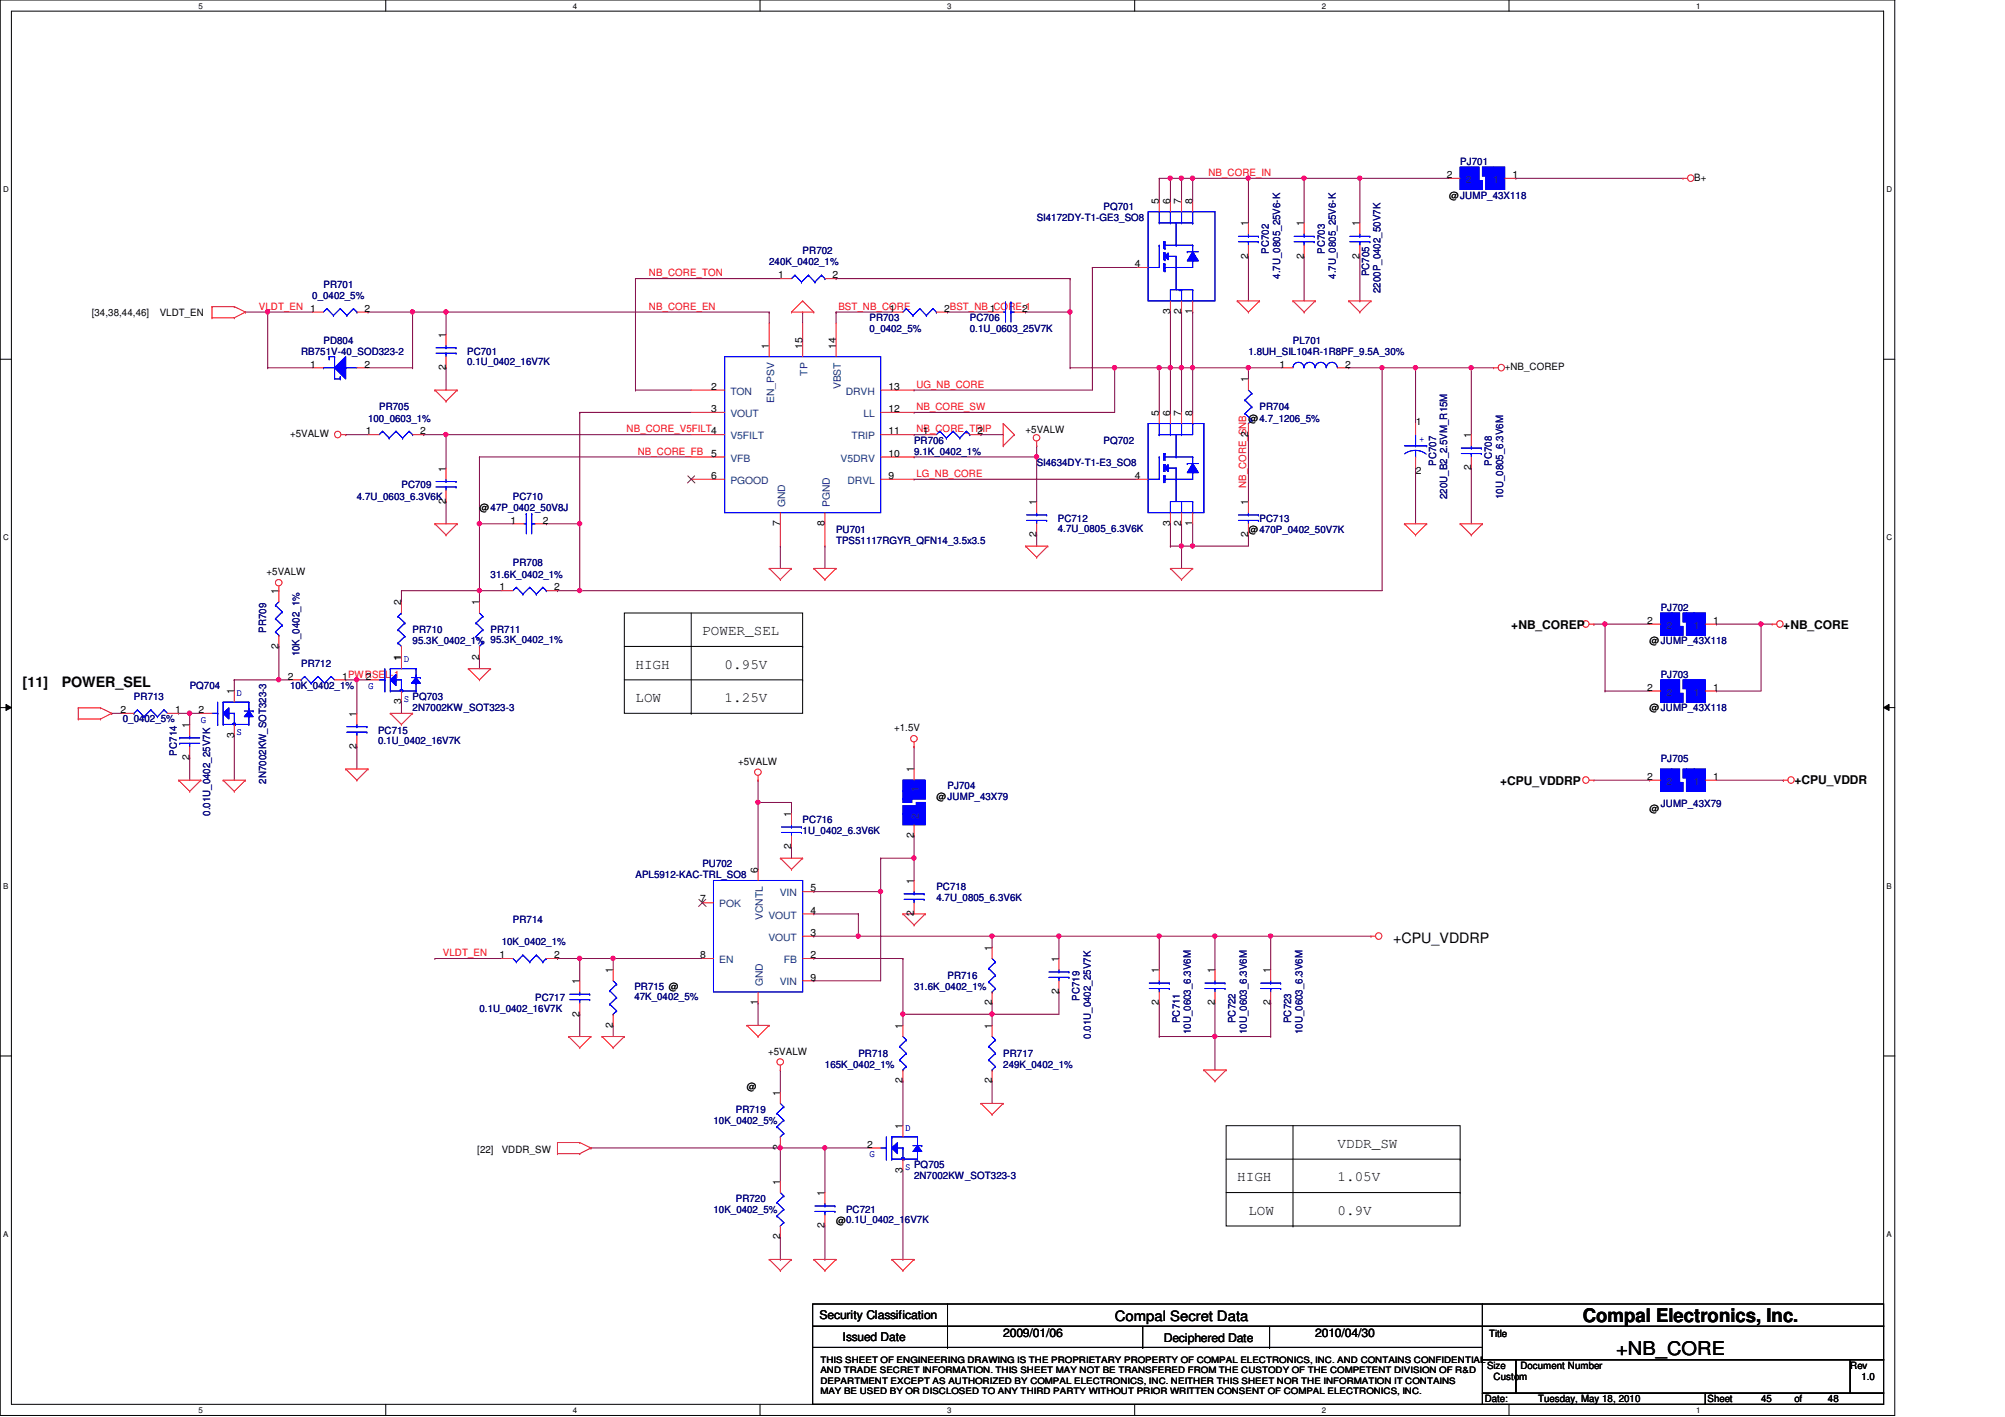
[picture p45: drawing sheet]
<svg xmlns="http://www.w3.org/2000/svg" width="297mm" height="210mm" viewBox="0 0 297 210" stroke-linecap="round" stroke-linejoin="round" font-family="sans-serif">
<defs><g id="words">
<g font-size="2.8">
<text x="234.5" y="195.8">Compal Electronics, Inc.</text>
<text x="239.4" y="200.7">+NB_CORE</text>
</g>
<g font-size="2.1">
<text x="104.1" y="94.1">POWER_SEL</text>
<text x="3.3" y="101.7">[11]</text>
<text x="9.1" y="101.7">POWER_SEL</text>
<text x="94.1" y="99.1">HIGH</text>
<text x="107.4" y="99.1">0.95V</text>
<text x="94.1" y="104">LOW</text>
<text x="107.4" y="104">1.25V</text>
<text x="206.4" y="139.7">+CPU_VDDRP</text>
<text x="198.2" y="170.1">VDDR_SW</text>
<text x="183.3" y="175">HIGH</text>
<text x="185" y="180">LOW</text>
<text x="198.2" y="175">1.05V</text>
<text x="198.2" y="180">0.9V</text>
<text x="165.1" y="195.6">Compal Secret Data</text>
</g>
<g font-size="1.8">
<text x="223.9" y="93.1">+NB_COREP</text>
<text x="264.2" y="93.1">+NB_CORE</text>
<text x="222.2" y="116.2">+CPU_VDDRP</text>
<text x="265.8" y="116.1">+CPU_VDDR</text>
<text x="121.4" y="195.5">Security Classification</text>
<text x="124.8" y="198.6">Issued Date</text>
<text x="148.6" y="198.1">2009/01/06</text>
<text x="172.4" y="198.8">Deciphered Date</text>
<text x="194.9" y="198.1">2010/04/30</text>
</g>
<g font-size="1.5" fill="#f00">
<text x="179" y="26.1">NB_CORE_IN</text>
<text x="96.1" y="40.9">NB_CORE_TON</text>
<text x="38.4" y="45.9">VLDT_EN 1</text>
<text x="96.1" y="45.9">NB_CORE_EN</text>
<text x="124.2" y="45.9">BST_NB_CORE</text>
<text x="135.8" y="57.4">UG_NB_CORE</text>
<text x="92.8" y="64.1">NB_CORE_V5FILT4</text>
<text x="135.8" y="60.7">NB_CORE_SW</text>
<text x="135.8" y="64.1">NB_CORE_TRIP</text>
<text x="94.5" y="67.4">NB_CORE_FB</text>
<text x="135.8" y="70.7">LG_NB_CORE</text>
<text x="184.6" y="72.3" transform="rotate(-90 184.6 72.3)">NB_CORE_SNB</text>
<text x="65.6" y="141.6">VLDT_EN</text>
</g>
<g font-size="1.5">
<text x="214.3" y="26.4">2</text>
<text x="214.7" y="29.4">@JUMP_43X118</text>
<text x="224.1" y="26.4">1</text>
<text x="251" y="26.8">B+</text>
<text x="171.7" y="30.2" transform="rotate(-90 171.7 30.2)">5</text>
<text x="173.4" y="30.2" transform="rotate(-90 173.4 30.2)">6</text>
<text x="175" y="30.2" transform="rotate(-90 175 30.2)">7</text>
<text x="176.7" y="30.2" transform="rotate(-90 176.7 30.2)">8</text>
<text x="184.9" y="33.5" transform="rotate(-90 184.9 33.5)">1</text>
<text x="193.2" y="33.5" transform="rotate(-90 193.2 33.5)">1</text>
<text x="201.4" y="33.5" transform="rotate(-90 201.4 33.5)">1</text>
<text x="115.3" y="41.2">1</text>
<text x="123.4" y="41.2">2</text>
<text x="168.1" y="39.6">4</text>
<text x="184.9" y="38.3" transform="rotate(-90 184.9 38.3)">2</text>
<text x="193.2" y="38.3" transform="rotate(-90 193.2 38.3)">2</text>
<text x="201.4" y="38.3" transform="rotate(-90 201.4 38.3)">2</text>
<text x="13.6" y="46.8">[34,38,44,46]</text>
<text x="23.7" y="46.8">VLDT_EN</text>
<text x="54" y="46.2">2</text>
<text x="131.8" y="46.2">1</text>
<text x="139.9" y="46.2">2BST_NB_CORE-1</text>
<text x="146.6" y="46.2">1</text>
<text x="151.4" y="46.2">2</text>
<text x="173.4" y="46.6" transform="rotate(-90 173.4 46.6)">3</text>
<text x="175" y="46.6" transform="rotate(-90 175 46.6)">2</text>
<text x="176.7" y="46.6" transform="rotate(-90 176.7 46.6)">1</text>
<text x="66" y="50" transform="rotate(-90 66 50)">1</text>
<text x="113.9" y="51.7" transform="rotate(-90 113.9 51.7)">1</text>
<text x="118.9" y="51.7" transform="rotate(-90 118.9 51.7)">15</text>
<text x="123.8" y="51.7" transform="rotate(-90 123.8 51.7)">14</text>
<text x="45.9" y="54.4">1</text>
<text x="54" y="54.4">2</text>
<text x="66" y="54.8" transform="rotate(-90 66 54.8)">2</text>
<text x="105.4" y="57.7">2</text>
<text x="131.6" y="57.7">13</text>
<text x="184.9" y="56.6" transform="rotate(-90 184.9 56.6)">1</text>
<text x="189.6" y="54.4">1</text>
<text x="199.3" y="54.4">2</text>
<text x="222.9" y="54.9">+NB_COREP</text>
<text x="43" y="64.8">+5VALW</text>
<text x="54.2" y="64.3">1</text>
<text x="62.3" y="64.3">2</text>
<text x="105.4" y="61">3</text>
<text x="131.6" y="61">12</text>
<text x="131.6" y="64.3">11</text>
<text x="136.7" y="64.3">1</text>
<text x="144.8" y="64.3">2</text>
<text x="151.9" y="64.1">+5VALW</text>
<text x="171.7" y="61.6" transform="rotate(-90 171.7 61.6)">5</text>
<text x="173.4" y="61.6" transform="rotate(-90 173.4 61.6)">6</text>
<text x="175" y="61.6" transform="rotate(-90 175 61.6)">7</text>
<text x="176.7" y="61.6" transform="rotate(-90 176.7 61.6)">8</text>
<text x="184.9" y="64.7" transform="rotate(-90 184.9 64.7)">2</text>
<text x="185" y="62.4">@4.7_1206_5%</text>
<text x="209.8" y="62.9">1</text>
<text x="217.9" y="64.9" transform="rotate(-90 217.9 64.9)">1</text>
<text x="66" y="69.8" transform="rotate(-90 66 69.8)">1</text>
<text x="105.4" y="67.6">5</text>
<text x="105.4" y="71">6</text>
<text x="131.6" y="71">9</text>
<text x="131.6" y="67.6">10</text>
<text x="168.1" y="71">4</text>
<text x="209.8" y="70.2">2</text>
<text x="217.9" y="69.7" transform="rotate(-90 217.9 69.7)">2</text>
<text x="66" y="74.6" transform="rotate(-90 66 74.6)">2</text>
<text x="71" y="75.6">@47P_0402_50V8J</text>
<text x="75.6" y="77.6">1</text>
<text x="80.4" y="77.6">2</text>
<text x="115.6" y="77.9" transform="rotate(-90 115.6 77.9)">7</text>
<text x="122.2" y="77.9" transform="rotate(-90 122.2 77.9)">8</text>
<text x="153.5" y="74.8" transform="rotate(-90 153.5 74.8)">1</text>
<text x="173.4" y="77.9" transform="rotate(-90 173.4 77.9)">3</text>
<text x="175" y="77.9" transform="rotate(-90 175 77.9)">2</text>
<text x="176.7" y="77.9" transform="rotate(-90 176.7 77.9)">1</text>
<text x="184.9" y="74.8" transform="rotate(-90 184.9 74.8)">1</text>
<text x="153.5" y="79.6" transform="rotate(-90 153.5 79.6)">2</text>
<text x="184.9" y="79.6" transform="rotate(-90 184.9 79.6)">2</text>
<text x="185" y="79">@470P_0402_50V7K</text>
<text x="39.5" y="85.2">+5VALW</text>
<text x="41.3" y="88" transform="rotate(-90 41.3 88)">1</text>
<text x="59.4" y="89.7" transform="rotate(-90 59.4 89.7)">2</text>
<text x="71" y="89.7" transform="rotate(-90 71 89.7)">1</text>
<text x="74" y="87.5">1</text>
<text x="82.1" y="87.5">2</text>
<text x="244" y="92.4">2</text>
<text x="244.4" y="95.5">@JUMP_43X118</text>
<text x="253.8" y="92.4">1</text>
<text x="41.3" y="96.1" transform="rotate(-90 41.3 96.1)">2</text>
<text x="42.6" y="100.7">2</text>
<text x="50.7" y="100.7">1PWRSEL-1</text>
<text x="54.2" y="100.7">2</text>
<text x="59.4" y="97.9" transform="rotate(-90 59.4 97.9)">1</text>
<text x="71" y="97.7" transform="rotate(-90 71 97.7)">2</text>
<text x="17.9" y="105.6">2</text>
<text x="25.9" y="105.6">1</text>
<text x="28.1" y="107.8" transform="rotate(-90 28.1 107.8)">1</text>
<text x="29.4" y="105.6">2</text>
<text x="34.7" y="102.9" transform="rotate(-90 34.7 102.9)">1</text>
<text x="52.8" y="106.2" transform="rotate(-90 52.8 106.2)">1</text>
<text x="59.4" y="104.4" transform="rotate(-90 59.4 104.4)">3</text>
<text x="244" y="102.3">2</text>
<text x="244.4" y="105.4">@JUMP_43X118</text>
<text x="253.8" y="102.3">1</text>
<text x="28.1" y="112.6" transform="rotate(-90 28.1 112.6)">2</text>
<text x="34.7" y="109.3" transform="rotate(-90 34.7 109.3)">3</text>
<text x="52.8" y="111" transform="rotate(-90 52.8 111)">2</text>
<text x="109.3" y="113.3">+5VALW</text>
<text x="132.5" y="108.3">+1.5V</text>
<text x="135.4" y="114.4" transform="rotate(-90 135.4 114.4)">1</text>
<text x="138.7" y="118.6">@JUMP_43X79</text>
<text x="244" y="115.5">2</text>
<text x="253.8" y="115.5">1</text>
<text x="117.2" y="125.8" transform="rotate(-90 117.2 125.8)">2</text>
<text x="117.2" y="121" transform="rotate(-90 117.2 121)">1</text>
<text x="135.4" y="124.2" transform="rotate(-90 135.4 124.2)">2</text>
<text x="244.4" y="120.2">@</text>
<text x="112.3" y="129.3" transform="rotate(-90 112.3 129.3)">6</text>
<text x="135.4" y="130.9" transform="rotate(-90 135.4 130.9)">1</text>
<text x="103.7" y="133.7">7</text>
<text x="120.1" y="135.3">4</text>
<text x="120.1" y="132">5</text>
<text x="135.4" y="135.7" transform="rotate(-90 135.4 135.7)">2</text>
<text x="74" y="141.9">1</text>
<text x="82.1" y="141.9">2</text>
<text x="103.7" y="141.9">8</text>
<text x="120.1" y="138.6">3</text>
<text x="120.1" y="141.9">2</text>
<text x="146.9" y="140.8" transform="rotate(-90 146.9 140.8)">1</text>
<text x="156.8" y="142.5" transform="rotate(-90 156.8 142.5)">1</text>
<text x="85.8" y="145.8" transform="rotate(-90 85.8 145.8)">1</text>
<text x="90.8" y="144.1" transform="rotate(-90 90.8 144.1)">1</text>
<text x="112.3" y="148.9" transform="rotate(-90 112.3 148.9)">1</text>
<text x="120.1" y="145.2">9</text>
<text x="146.9" y="148.9" transform="rotate(-90 146.9 148.9)">2</text>
<text x="156.8" y="147.3" transform="rotate(-90 156.8 147.3)">2</text>
<text x="171.7" y="148.9" transform="rotate(-90 171.7 148.9)">2</text>
<text x="171.7" y="144.1" transform="rotate(-90 171.7 144.1)">1</text>
<text x="180" y="148.9" transform="rotate(-90 180 148.9)">2</text>
<text x="180" y="144.1" transform="rotate(-90 180 144.1)">1</text>
<text x="188.2" y="148.9" transform="rotate(-90 188.2 148.9)">2</text>
<text x="188.2" y="144.1" transform="rotate(-90 188.2 144.1)">1</text>
<text x="85.8" y="150.6" transform="rotate(-90 85.8 150.6)">2</text>
<text x="90.8" y="152.2" transform="rotate(-90 90.8 152.2)">2</text>
<text x="133.7" y="152.4" transform="rotate(-90 133.7 152.4)">1</text>
<text x="146.9" y="152.4" transform="rotate(-90 146.9 152.4)">1</text>
<text x="110.7" y="161.5">@</text>
<text x="113.8" y="156.2">+5VALW</text>
<text x="133.7" y="160.5" transform="rotate(-90 133.7 160.5)">2</text>
<text x="146.9" y="160.5" transform="rotate(-90 146.9 160.5)">2</text>
<text x="115.6" y="162.3" transform="rotate(-90 115.6 162.3)">1</text>
<text x="133.7" y="167.3" transform="rotate(-90 133.7 167.3)">1</text>
<text x="70.7" y="170.7">[22]</text>
<text x="74.3" y="170.7">VDDR_SW</text>
<text x="115.6" y="170.4" transform="rotate(-90 115.6 170.4)">2</text>
<text x="128.5" y="170">2</text>
<text x="133.7" y="173.7" transform="rotate(-90 133.7 173.7)">3</text>
<text x="115.6" y="175.5" transform="rotate(-90 115.6 175.5)">1</text>
<text x="122.2" y="177.2" transform="rotate(-90 122.2 177.2)">1</text>
<text x="115.6" y="183.6" transform="rotate(-90 115.6 183.6)">2</text>
<text x="122.2" y="181.9" transform="rotate(-90 122.2 181.9)">2</text>
<text x="123.9" y="181.3">@0.1U_0402_16V7K</text>
<text x="220.6" y="198">Title</text>
<text x="220.3" y="202.8">Size</text>
<text x="225.3" y="202.8">Document Number</text>
<text x="274.1" y="202.8">Rev</text>
<text x="220" y="207.7">Date:</text>
<text x="221.3" y="204.4">Custom</text>
<text x="227.9" y="207.7">Tuesday, May 18, 2010</text>
<text x="253" y="207.7">Sheet</text>
<text x="260.9" y="207.7">45</text>
<text x="265.8" y="207.7">of</text>
<text x="270.8" y="207.7">48</text>
<text x="275.8" y="204.4">1.0</text>
</g>
<g font-size="1.5" fill="#000080">
<text x="216.3" y="24.5">PJ701</text>
<text x="153.6" y="32.7">SI4172DY-T1-GE3_SO8</text>
<text x="163.5" y="31.1">PQ701</text>
<text x="114" y="39.3">240K_0402_1%</text>
<text x="118.9" y="37.7">PR702</text>
<text x="188" y="37.6" transform="rotate(-90 188 37.6)">PC702</text>
<text x="189.6" y="41.3" transform="rotate(-90 189.6 41.3)">4.7U_0805_25V6-K</text>
<text x="196.3" y="37.6" transform="rotate(-90 196.3 37.6)">PC703</text>
<text x="197.9" y="41.3" transform="rotate(-90 197.9 41.3)">4.7U_0805_25V6-K</text>
<text x="202.9" y="40.9" transform="rotate(-90 202.9 40.9)">PC705</text>
<text x="46.3" y="44.3">0_0402_5%</text>
<text x="47.9" y="42.6">PR701</text>
<text x="128.8" y="47.6">PR703</text>
<text x="143.7" y="47.6">PC706</text>
<text x="204.5" y="43.4" transform="rotate(-90 204.5 43.4)">2200P_0402_50V7K</text>
<text x="44.6" y="52.5">RB751V-40_SOD323-2</text>
<text x="47.9" y="50.9">PD804</text>
<text x="69.2" y="52.5">PC701</text>
<text x="128.8" y="49.2">0_0402_5%</text>
<text x="143.7" y="49.2">0.1U_0603_25V7K</text>
<text x="185" y="52.5">1.8UH_SIL104R-1R8PF_9.5A_30%</text>
<text x="191.6" y="50.9">PL701</text>
<text x="69.2" y="54">0.1U_0402_16V7K</text>
<text x="54.5" y="62.4">100_0603_1%</text>
<text x="56.2" y="60.8">PR705</text>
<text x="135.4" y="65.7">PR706</text>
<text x="163.5" y="65.7">PQ702</text>
<text x="186.6" y="60.8">PR704</text>
<text x="135.4" y="67.4">9.1K_0402_1%</text>
<text x="153.6" y="69">SI4634DY-T1-E3_SO8</text>
<text x="212.8" y="69" transform="rotate(-90 212.8 69)">PC707</text>
<text x="221" y="69" transform="rotate(-90 221 69)">PC708</text>
<text x="52.9" y="74">4.7U_0603_6.3V6K</text>
<text x="59.5" y="72.3">PC709</text>
<text x="76" y="74">PC710</text>
<text x="156.7" y="77.3">PC712</text>
<text x="186.6" y="77.3">PC713</text>
<text x="214.4" y="74" transform="rotate(-90 214.4 74)">220U_B2_2.5VM_R15M</text>
<text x="222.7" y="74" transform="rotate(-90 222.7 74)">10U_0805_6.3V6M</text>
<text x="76" y="83.9">PR708</text>
<text x="123.9" y="79">PU701</text>
<text x="123.9" y="80.6">TPS51117RGYR_QFN14_3.5x3.5</text>
<text x="156.7" y="78.8">4.7U_0805_6.3V6K</text>
<text x="72.7" y="85.6">31.6K_0402_1%</text>
<text x="39.4" y="93.8" transform="rotate(-90 39.4 93.8)">PR709</text>
<text x="61.1" y="93.8">PR710</text>
<text x="61.1" y="95.5">95.3K_0402_1% 95.3K_0402_1%</text>
<text x="72.7" y="93.8">PR711</text>
<text x="246" y="90.5">PJ702</text>
<text x="44.4" y="97.2" transform="rotate(-90 44.4 97.2)">10K_0402_1%</text>
<text x="44.6" y="98.8">PR712</text>
<text x="246" y="100.4">PJ703</text>
<text x="18.2" y="107">0_0402_5%</text>
<text x="19.9" y="103.7">PR713</text>
<text x="28.1" y="102.1">PQ704</text>
<text x="43" y="102.1">10K_0402_1%</text>
<text x="61.1" y="105.4">2N7002KW_SOT323-3</text>
<text x="26.2" y="111.9" transform="rotate(-90 26.2 111.9)">PC714</text>
<text x="56" y="108.7">PC715</text>
<text x="56" y="110.2">0.1U_0402_16V7K</text>
<text x="246" y="112.8">PJ705</text>
<text x="39.4" y="116.1" transform="rotate(-90 39.4 116.1)">2N7002KW_SOT323-3</text>
<text x="140.4" y="116.9">PJ704</text>
<text x="246" y="119.5">JUMP_43X79</text>
<text x="31.2" y="120.9" transform="rotate(-90 31.2 120.9)">0.01U_0402_25V7K</text>
<text x="118.9" y="121.9">PC716</text>
<text x="118.9" y="123.5">1U_0402_6.3V6K</text>
<text x="94.1" y="130.1">APL5912-KAC-TRL_SO8</text>
<text x="104.1" y="128.5">PU702</text>
<text x="138.7" y="131.8">PC718</text>
<text x="76" y="136.7">PR714</text>
<text x="138.7" y="133.4">4.7U_0805_6.3V6K</text>
<text x="74.3" y="140">10K_0402_1%</text>
<text x="71" y="149.9">0.1U_0402_16V7K</text>
<text x="79.3" y="148.3">PC717</text>
<text x="94" y="146.6">PR715 @</text>
<text x="94" y="148.1">47K_0402_5%</text>
<text x="135.4" y="146.6">31.6K_0402_1%</text>
<text x="140.4" y="145">PR716</text>
<text x="159.9" y="148.3" transform="rotate(-90 159.9 148.3)">PC719</text>
<text x="161.6" y="153.9" transform="rotate(-90 161.6 153.9)">0.01U_0402_25V7K</text>
<text x="174.8" y="151.6" transform="rotate(-90 174.8 151.6)">PC711</text>
<text x="176.4" y="153.2" transform="rotate(-90 176.4 153.2)">10U_0603_6.3V6M</text>
<text x="183" y="151.6" transform="rotate(-90 183 151.6)">PC722</text>
<text x="184.7" y="153.2" transform="rotate(-90 184.7 153.2)">10U_0603_6.3V6M</text>
<text x="191.3" y="151.6" transform="rotate(-90 191.3 151.6)">PC723</text>
<text x="193" y="153.2" transform="rotate(-90 193 153.2)">10U_0603_6.3V6M</text>
<text x="122.2" y="158.2">165K_0402_1%</text>
<text x="127.2" y="156.5">PR718</text>
<text x="148.6" y="156.5">PR717</text>
<text x="148.6" y="158.2">249K_0402_1%</text>
<text x="105.7" y="166.5">10K_0402_5%</text>
<text x="109" y="164.8">PR719</text>
<text x="105.7" y="179.7">10K_0402_5%</text>
<text x="109" y="178">PR720</text>
<text x="125.3" y="179.7">PC721</text>
<text x="135.4" y="174.7">2N7002KW_SOT323-3</text>
</g>
<g font-size="1.5" fill="#004080">
<text x="217.2" y="27.1">2</text>
<text x="221.2" y="27.1">1</text>
<text x="108.2" y="58.5">TON</text>
<text x="114.7" y="59.7" transform="rotate(-90 114.7 59.7)">EN_PSV</text>
<text x="119.6" y="55.6" transform="rotate(-90 119.6 55.6)">TP</text>
<text x="124.6" y="57.7" transform="rotate(-90 124.6 57.7)">VBST</text>
<text x="125.3" y="58.5">DRVH</text>
<text x="108.2" y="61.8">VOUT</text>
<text x="108.2" y="65.1">V5FILT</text>
<text x="126.1" y="65.1">TRIP</text>
<text x="127.9" y="61.8">LL</text>
<text x="108.2" y="68.4">VFB</text>
<text x="108.2" y="71.7">PGOOD</text>
<text x="124.5" y="68.4">V5DRV</text>
<text x="125.6" y="71.7">DRVL</text>
<text x="116.3" y="75.1" transform="rotate(-90 116.3 75.1)">GND</text>
<text x="122.9" y="75.1" transform="rotate(-90 122.9 75.1)">PGND</text>
<text x="246.9" y="93.1">2</text>
<text x="250.9" y="93.1">1</text>
<text x="246.9" y="103">2</text>
<text x="250.9" y="103">1</text>
<text x="136.1" y="117.3" transform="rotate(-90 136.1 117.3)">1</text>
<text x="246.9" y="116.2">2</text>
<text x="250.9" y="116.2">1</text>
<text x="136.1" y="121.3" transform="rotate(-90 136.1 121.3)">2</text>
<text x="106.5" y="134.4">POK</text>
<text x="113" y="136.3" transform="rotate(-90 113 136.3)">VCNTL</text>
<text x="113.8" y="136.1">VOUT</text>
<text x="115.5" y="132.8">VIN</text>
<text x="106.5" y="142.7">EN</text>
<text x="113.8" y="139.4">VOUT</text>
<text x="116.1" y="142.7">FB</text>
<text x="113" y="146.1" transform="rotate(-90 113 146.1)">GND</text>
<text x="115.5" y="146">VIN</text>
</g>
<g font-size="1.5" fill="#00f">
<text x="210.2" y="65.4">+</text>
<text x="59.8" y="98.1">D</text>
<text x="29.8" y="107.1">G</text>
<text x="35" y="103.1">D</text>
<text x="54.5" y="102.1">G</text>
<text x="59.8" y="103.9">S PQ703</text>
<text x="35" y="108.9">S</text>
<text x="134.1" y="167.5">D</text>
<text x="128.8" y="171.4">G</text>
<text x="134.1" y="173.3">S PQ705</text>
</g>
<g font-size="1.3">
<text x="121.5" y="201.9">THIS SHEET OF ENGINEERING DRAWING IS THE PROPRIETARY PROPERTY OF COMPAL ELECTRONICS, INC. AND CONTAINS CONFIDENTIAL</text>
<text x="121.5" y="203.5">AND TRADE SECRET INFORMATION. THIS SHEET MAY NOT BE TRANSFERED FROM THE CUSTODY OF THE COMPETENT DIVISION OF R&amp;D</text>
<text x="121.5" y="206.5">MAY BE USED BY OR DISCLOSED TO ANY THIRD PARTY WITHOUT PRIOR WRITTEN CONSENT OF COMPAL ELECTRONICS, INC.</text>
<text x="121.5" y="205">DEPARTMENT EXCEPT AS AUTHORIZED BY COMPAL ELECTRONICS, INC. NEITHER THIS SHEET NOR THE INFORMATION IT CONTAINS</text>
</g>
<g font-size="1.2">
<text x="29.4" y="1.3">5</text>
<text x="84.9" y="1.3">4</text>
<text x="140.3" y="1.3">3</text>
<text x="195.8" y="1.3">2</text>
<text x="251.3" y="1.3">1</text>
<text x=".5" y="28.5">D</text>
<text x="279.5" y="28.5">D</text>
<text x=".5" y="80.1">C</text>
<text x="279.5" y="80.1">C</text>
<text x=".5" y="131.7">B</text>
<text x="279.5" y="131.7">B</text>
<text x=".5" y="183.3">A</text>
<text x="279.5" y="183.3">A</text>
<text x="29.4" y="209.3">5</text>
<text x="84.9" y="209.3">4</text>
<text x="140.3" y="209.3">3</text>
<text x="195.8" y="209.3">2</text>
<text x="251.3" y="209.3">1</text>
</g>
</g></defs>
<path d="M0 0h280.7v209.7h-280.7zM1.7 1.7h277.4v206.3h-277.4z" fill="none" stroke="#000" stroke-width=".15"/>
<g fill="#fff">
<path d="M29.4 .2h.6v1.3h-.6z"/>
<path d="M29.4 208.2h.6v1.3h-.6z"/>
</g>
<path d="M57.1 0v1.7M57.1 208v1.7" fill="none" stroke="#000" stroke-width=".15"/>
<g fill="#fff">
<path d="M84.9 .2h.6v1.3h-.6z"/>
<path d="M84.9 208.2h.6v1.3h-.6z"/>
</g>
<path d="M112.6 0v1.7M112.6 208v1.7" fill="none" stroke="#000" stroke-width=".15"/>
<g fill="#fff">
<path d="M140.3 .2h.6v1.3h-.6z"/>
<path d="M140.3 208.2h.6v1.3h-.6z"/>
</g>
<path d="M168.1 0v1.7M168.1 208v1.7" fill="none" stroke="#000" stroke-width=".15"/>
<g fill="#fff">
<path d="M195.8 .2h.6v1.3h-.6z"/>
<path d="M195.8 208.2h.6v1.3h-.6z"/>
</g>
<path d="M223.6 0v1.7M223.6 208v1.7" fill="none" stroke="#000" stroke-width=".15"/>
<g fill="#fff">
<path d="M251.3 .2h.6v1.3h-.6z"/>
<path d="M251.3 208.2h.6v1.3h-.6z"/>
<path d="M.5 27.4h.8v1.3h-.8z"/>
<path d="M279.5 27.4h.8v1.3h-.8z"/>
<path d="M.5 79h.8v1.3h-.8z"/>
<path d="M279.5 79h.8v1.3h-.8z"/>
</g>
<path d="M0 53.2h1.7M279.1 53.2h1.6" fill="none" stroke="#000" stroke-width=".15"/>
<g fill="#fff">
<path d="M.5 130.6h.7v1.3h-.7z"/>
<path d="M279.5 130.6h.7v1.3h-.7z"/>
</g>
<path d="M0 104.8h1.7M.9 104.4l.8 .4-.8 .4zM279.1 104.8l.8-.4v.8zM279.1 104.8h1.6" fill="none" stroke="#000" stroke-width=".15"/>
<path d="M.9 104.4l.8 .4-.8 .4zM279.1 104.8l.8-.4v.8z" fill="#000"/>
<g fill="#fff">
<path d="M.5 182.2h.7v1.3h-.7z"/>
<path d="M279.5 182.2h.7v1.3h-.7z"/>
</g>
<path d="M0 156.4h1.7M279.1 156.4h1.6" fill="none" stroke="#000" stroke-width=".15"/>
<path d="M237.8 92.5h.1M237.8 92.5v9.9" fill="none" stroke="#800040" stroke-width=".15"/>
<circle cx="237.8" cy="92.4" r=".32" fill="#f0f"/>
<circle cx="237.8" cy="92.4" r=".32" fill="none" stroke="#f0f" stroke-width=".15"/>
<path d="M260.9 92.5h.1M260.9 92.5v9.9M237.8 102.4h.1M237.8 102.4h6.6" fill="none" stroke="#800040" stroke-width=".15"/>
<circle cx="260.9" cy="92.4" r=".32" fill="#f0f"/>
<circle cx="260.9" cy="92.4" r=".32" fill="none" stroke="#f0f" stroke-width=".15"/>
<path d="M224.6 26.4h.1M224.6 26.4h24.7M176.7 77.6v3.3M176.7 80.9h.1M236.1 92.5h.1M236.1 92.5h8.3M237.8 92.5h.1M254.3 92.5h.1M254.3 92.5h8.2M260.9 92.5h.1M254.3 102.4h.1M254.3 102.4h6.6" fill="none" stroke="#800040" stroke-width=".15"/>
<circle cx="176.7" cy="80.9" r=".32" fill="#f0f"/>
<circle cx="176.7" cy="80.9" r=".32" fill="none" stroke="#f0f" stroke-width=".15"/>
<path d="M193.2 26.4h.1M193.2 26.4v6.6M175 80.9h.1M175 80.9h1.7" fill="none" stroke="#800040" stroke-width=".15"/>
<circle cx="193.2" cy="26.4" r=".32" fill="#f0f"/>
<circle cx="193.2" cy="26.4" r=".32" fill="none" stroke="#f0f" stroke-width=".15"/>
<g fill="none" stroke="#800040" stroke-width=".15">
<path d="M185 26.4h.1M185 26.4h8.2M193.2 38h.1M193.2 38v6.6M118.9 46.2h.1M118.9 46.2v1.7M123.9 46.2h.1M123.9 46.2h8.2M140.4 46.2h.1M140.4 46.2h6.6M185 54.5h.1M185 54.5h4.9"/>
<path d="M85.9 61.1h.1M85.9 61.1v16.5M175 80.9h.1M175 80.9v3.3"/>
</g>
<circle cx="175" cy="80.9" r=".32" fill="#f0f"/>
<circle cx="175" cy="80.9" r=".32" fill="none" stroke="#f0f" stroke-width=".15"/>
<path d="M173.4 46.2h.1M173.4 46.2v8.3" fill="none" stroke="#800040" stroke-width=".15"/>
<circle cx="173.4" cy="54.5" r=".32" fill="#f0f"/>
<circle cx="173.4" cy="54.5" r=".32" fill="none" stroke="#f0f" stroke-width=".15"/>
<path d="M175 46.2h.1M175 46.2v8.3" fill="none" stroke="#800040" stroke-width=".15"/>
<circle cx="175" cy="54.5" r=".32" fill="#f0f"/>
<circle cx="175" cy="54.5" r=".32" fill="none" stroke="#f0f" stroke-width=".15"/>
<path d="M176.7 46.2h.1M176.7 46.2v8.3" fill="none" stroke="#800040" stroke-width=".15"/>
<circle cx="176.7" cy="54.5" r=".32" fill="#f0f"/>
<circle cx="176.7" cy="54.5" r=".32" fill="none" stroke="#f0f" stroke-width=".15"/>
<path d="M161.8 39.6h.1M161.8 39.6h6.6M161.8 39.6v18.2M85.9 77.6h.1M85.9 77.6v9.9" fill="none" stroke="#800040" stroke-width=".15"/>
<circle cx="85.9" cy="77.6" r=".32" fill="#f0f"/>
<circle cx="85.9" cy="77.6" r=".32" fill="none" stroke="#f0f" stroke-width=".15"/>
<g fill="none" stroke="#800040" stroke-width=".15">
<path d="M204.8 54.5h.1M204.8 54.5v33M209.7 54.5h.1M209.7 54.5v8.2M218 54.5h.1M218 54.5h3.3M71 67.7h.1M71 67.7h31.4M85.9 61.1h.1M85.9 61.1h16.5M135.4 71h.1M135.4 71h33"/>
<path d="M145.3 64.4h.1M145.3 64.4h3.3M209.7 69.3h.1M209.7 69.3v8.3M82.6 87.5h.1M82.6 87.5h3.3M115.6 80.9h.1M115.6 80.9v3.3M122.2 80.9h.1M122.2 80.9v3.3"/>
</g>
<circle cx="204.7" cy="54.5" r=".32" fill="#f0f"/>
<circle cx="204.7" cy="54.5" r=".32" fill="none" stroke="#f0f" stroke-width=".15"/>
<path d="M94.1 41.3h.1M94.1 57.8h.1M94.1 41.3h21.5M94.1 41.3v16.5M94.1 57.8h8.3M123.9 41.3h.1M123.9 41.3h34.6M158.5 46.2h.1M158.5 46.2v8.3M71 67.7h.1M71 67.7v9.9" fill="none" stroke="#800040" stroke-width=".15"/>
<circle cx="158.5" cy="46.2" r=".32" fill="#f0f"/>
<circle cx="158.5" cy="46.2" r=".32" fill="none" stroke="#f0f" stroke-width=".15"/>
<path d="M165.1 54.5h.1M165.1 54.5v6.6h-29.7M135.4 61.1h.1" fill="none" stroke="#800040" stroke-width=".15"/>
<circle cx="165.1" cy="54.5" r=".32" fill="#f0f"/>
<circle cx="165.1" cy="54.5" r=".32" fill="none" stroke="#f0f" stroke-width=".15"/>
<path d="M66.1 64.4h.1M66.1 64.4h36.3M66.1 64.4v4.9" fill="none" stroke="#800040" stroke-width=".15"/>
<circle cx="66.1" cy="64.4" r=".32" fill="#f0f"/>
<circle cx="66.1" cy="64.4" r=".32" fill="none" stroke="#f0f" stroke-width=".15"/>
<g fill="none" stroke="#800040" stroke-width=".15">
<path d="M173.4 26.4h.1M173.4 26.4v3.3M185 26.4h.1M185 26.4v6.6M135.4 57.8h.1M135.4 57.8h26.4M51.2 64.4h.1M51.2 64.4h3.3M62.8 64.4h.1M62.8 64.4h3.3M66.1 74.3h.1M66.1 74.3v3.3"/>
<path d="M153.6 67.7h.1M153.6 67.7v6.6"/>
</g>
<circle cx="184.9" cy="26.4" r=".32" fill="#f0f"/>
<circle cx="184.9" cy="26.4" r=".32" fill="none" stroke="#f0f" stroke-width=".15"/>
<path d="M39.7 46.2h.1M39.7 46.2h6.6M66.1 46.2h.1M66.1 46.2h47.9M66.1 46.2v3.3M71 77.6h.1M71 77.6h5M80.9 77.6h.1M80.9 77.6h5" fill="none" stroke="#800040" stroke-width=".15"/>
<circle cx="66.1" cy="46.2" r=".32" fill="#f0f"/>
<circle cx="66.1" cy="46.2" r=".32" fill="none" stroke="#f0f" stroke-width=".15"/>
<path d="M176.7 26.4h.1M176.7 26.4h8.3M201.5 26.4h.1M201.5 26.4h13.2M66.1 54.5h.1M66.1 54.5v3.3" fill="none" stroke="#800040" stroke-width=".15"/>
<circle cx="201.4" cy="26.4" r=".32" fill="#f0f"/>
<circle cx="201.4" cy="26.4" r=".32" fill="none" stroke="#f0f" stroke-width=".15"/>
<path d="M135.4 67.7h.1M135.4 67.7h18.2" fill="none" stroke="#800040" stroke-width=".15"/>
<circle cx="153.6" cy="67.7" r=".32" fill="#f0f"/>
<circle cx="153.6" cy="67.7" r=".32" fill="none" stroke="#f0f" stroke-width=".15"/>
<g fill="none" stroke="#800040" stroke-width=".15">
<path d="M61.1 46.2h.1M61.1 46.2h5M114 46.2h.1M114 46.2v1.7M123.9 46.2h.1M123.9 46.2v1.7M173.4 54.5h.1M173.4 54.5h3.3M175 54.5h.1M185 54.5h.1M185 54.5v1.6M204.8 54.5h.1"/>
<path d="M204.8 54.5h4.9M135.4 64.4h.1M135.4 64.4h1.7M153.6 79.2h.1M153.6 79.2v1.7M173.4 80.9h.1M173.4 80.9h1.6"/>
</g>
<circle cx="184.9" cy="54.5" r=".32" fill="#f0f"/>
<circle cx="184.9" cy="54.5" r=".32" fill="none" stroke="#f0f" stroke-width=".15"/>
<g fill="none" stroke="#800040" stroke-width=".15">
<path d="M158.5 54.5h.1M158.5 54.5h6.6M173.4 54.5h.1M173.4 54.5v6.6M176.7 54.5h.1M176.7 54.5h8.3M199.8 54.5h.1M199.8 54.5h5M185 79.2h.1M185 64.4h.1M185 64.4v9.9M185 79.2v1.7"/>
<path d="M71 87.5h.1M71 87.5h3.3M71 87.5v1.7"/>
</g>
<circle cx="71" cy="87.5" r=".32" fill="#f0f"/>
<circle cx="71" cy="87.5" r=".32" fill="none" stroke="#f0f" stroke-width=".15"/>
<path d="M71 77.6h.1M71 77.6v9.9" fill="none" stroke="#800040" stroke-width=".15"/>
<circle cx="71" cy="77.6" r=".32" fill="#f0f"/>
<circle cx="71" cy="77.6" r=".32" fill="none" stroke="#f0f" stroke-width=".15"/>
<path d="M151.9 46.2h.1M151.9 46.2h6.6M85.9 87.5h.1M85.9 87.5h118.9" fill="none" stroke="#800040" stroke-width=".15"/>
<circle cx="85.9" cy="87.5" r=".32" fill="#f0f"/>
<circle cx="85.9" cy="87.5" r=".32" fill="none" stroke="#f0f" stroke-width=".15"/>
<path d="M158.5 41.3h.1M158.5 41.3v4.9M218 54.5h.1M218 54.5v9.9M153.6 66h.1M153.6 66v1.7M176.7 80.9h.1M176.7 80.9h8.3" fill="none" stroke="#800040" stroke-width=".15"/>
<circle cx="217.9" cy="54.5" r=".32" fill="#f0f"/>
<circle cx="217.9" cy="54.5" r=".32" fill="none" stroke="#f0f" stroke-width=".15"/>
<path d="M209.7 54.5h.1M209.7 54.5h8.3M218 69.3h.1M218 69.3v8.3" fill="none" stroke="#800040" stroke-width=".15"/>
<circle cx="209.7" cy="54.5" r=".32" fill="#f0f"/>
<circle cx="209.7" cy="54.5" r=".32" fill="none" stroke="#f0f" stroke-width=".15"/>
<path d="M171.7 26.4h.1M171.7 29.7h.1M171.7 26.4h3.3M171.7 26.4v3.3M173.4 26.4h.1M175 26.4h.1M175 26.4v3.3M185 38h.1M185 38v6.6" fill="none" stroke="#800040" stroke-width=".15"/>
<circle cx="173.4" cy="26.4" r=".32" fill="#f0f"/>
<circle cx="173.4" cy="26.4" r=".32" fill="none" stroke="#f0f" stroke-width=".15"/>
<path d="M176.7 26.4h.1M176.7 26.4v3.3" fill="none" stroke="#800040" stroke-width=".15"/>
<circle cx="176.7" cy="26.4" r=".32" fill="#f0f"/>
<circle cx="176.7" cy="26.4" r=".32" fill="none" stroke="#f0f" stroke-width=".15"/>
<path d="M175 26.4h.1M175 26.4h1.7" fill="none" stroke="#800040" stroke-width=".15"/>
<circle cx="175" cy="26.4" r=".32" fill="#f0f"/>
<circle cx="175" cy="26.4" r=".32" fill="none" stroke="#f0f" stroke-width=".15"/>
<path d="M193.2 26.4h.1M193.2 26.4h8.3M201.5 26.4h.1M201.5 26.4v6.6M201.5 38v6.6M171.7 54.5h.1M171.7 54.5h1.7M201.5 44.6h.1M71 97.4h.1M71 97.4v1.7M52.9 100.7h.1M52.9 100.7h1.6" fill="none" stroke="#800040" stroke-width=".15"/>
<circle cx="52.8" cy="100.7" r=".32" fill="#f0f"/>
<circle cx="52.8" cy="100.7" r=".32" fill="none" stroke="#f0f" stroke-width=".15"/>
<path d="M41.3 95.8h.1M41.3 95.8v4.9M16.5 105.7h.1M16.5 105.7h1.7M41.3 100.7h.1M41.3 100.7h1.7M51.2 100.7h.1M51.2 100.7h1.7M52.9 100.7h.1M52.9 100.7v5" fill="none" stroke="#800040" stroke-width=".15"/>
<circle cx="41.3" cy="100.7" r=".32" fill="#f0f"/>
<circle cx="41.3" cy="100.7" r=".32" fill="none" stroke="#f0f" stroke-width=".15"/>
<path d="M28.1 105.7h.1M28.1 105.7h1.7M28.1 105.7v1.6M34.7 100.7h.1M34.7 109h.1M34.7 100.7h6.6M34.7 100.7v1.7M34.7 109v6.6M52.9 110.6h.1M52.9 110.6v3.3M59.5 104h.1M59.5 104v1.7" fill="none" stroke="#800040" stroke-width=".15"/>
<circle cx="28.1" cy="105.6" r=".32" fill="#f0f"/>
<circle cx="28.1" cy="105.6" r=".32" fill="none" stroke="#f0f" stroke-width=".15"/>
<g fill="none" stroke="#800040" stroke-width=".15">
<path d="M171.7 54.5h.1M171.7 54.5v6.6M173.4 77.6v3.3M175 77.6v3.3M59.5 87.5h.1M59.5 89.2h.1M59.5 87.5h11.5M59.5 87.5v1.7M173.4 80.9h.1M175 80.9h.1M26.5 105.7h.1M26.5 105.7h1.6"/>
<path d="M28.1 112.3h.1M28.1 112.3v3.3"/>
</g>
<circle cx="171.7" cy="54.5" r=".32" fill="#f0f"/>
<circle cx="171.7" cy="54.5" r=".32" fill="none" stroke="#f0f" stroke-width=".15"/>
<path d="M165.1 54.5h.1M165.1 54.5h6.6" fill="none" stroke="#800040" stroke-width=".15"/>
<circle cx="165.1" cy="54.5" r=".32" fill="#f0f"/>
<circle cx="165.1" cy="54.5" r=".32" fill="none" stroke="#f0f" stroke-width=".15"/>
<path d="M175 54.5h.1M175 54.5v6.6M176.7 54.5h.1M176.7 54.5v6.6M115.6 158.5h.1M115.6 158.5v3.3M122.2 170.1h.1M122.2 170.1h6.6" fill="none" stroke="#800040" stroke-width=".15"/>
<circle cx="122.2" cy="170" r=".32" fill="#f0f"/>
<circle cx="122.2" cy="170" r=".32" fill="none" stroke="#f0f" stroke-width=".15"/>
<g fill="none" stroke="#800040" stroke-width=".15">
<path d="M85.9 142h.1M85.9 142h18.2M90.8 151.9h.1M90.8 142h.1M90.8 142v1.6M90.8 151.9v1.6M133.8 150.2h.1M133.8 150.2v1.7M87.5 170.1h.1M87.5 170.1h28.1M115.6 170.1h.1M115.6 170.1v4.9"/>
<path d="M133.8 160.1h.1M133.8 160.1v6.7M133.8 173.4v13.2M133.8 186.6h.1"/>
</g>
<circle cx="90.8" cy="142" r=".32" fill="#f0f"/>
<circle cx="90.8" cy="142" r=".32" fill="none" stroke="#f0f" stroke-width=".15"/>
<path d="M117.3 125.5h.1M117.3 125.5v1.6M120.6 132.1h.1M120.6 132.1h9.9M130.5 132.1h.1M130.5 132.1v13.2h-9.9M135.4 127.1h.1M135.4 127.1v3.3M120.6 145.3h.1" fill="none" stroke="#800040" stroke-width=".15"/>
<circle cx="130.4" cy="132.1" r=".32" fill="#f0f"/>
<circle cx="130.4" cy="132.1" r=".32" fill="none" stroke="#f0f" stroke-width=".15"/>
<path d="M130.5 127.1h.1M130.5 127.1h4.9" fill="none" stroke="#800040" stroke-width=".15"/>
<circle cx="135.4" cy="127.1" r=".32" fill="#f0f"/>
<circle cx="135.4" cy="127.1" r=".32" fill="none" stroke="#f0f" stroke-width=".15"/>
<path d="M127.2 138.7h.1M127.2 138.7h19.8" fill="none" stroke="#800040" stroke-width=".15"/>
<circle cx="127.1" cy="138.7" r=".32" fill="#f0f"/>
<circle cx="127.1" cy="138.7" r=".32" fill="none" stroke="#f0f" stroke-width=".15"/>
<path d="M120.6 135.4h.1M120.6 135.4h6.6M127.2 135.4h.1M127.2 135.4v3.3M135.4 123.8h.1M135.4 123.8v3.3M82.6 142h.1M82.6 142h3.3M85.9 142h.1M85.9 142v3.3" fill="none" stroke="#800040" stroke-width=".15"/>
<circle cx="85.9" cy="142" r=".32" fill="#f0f"/>
<circle cx="85.9" cy="142" r=".32" fill="none" stroke="#f0f" stroke-width=".15"/>
<path d="M156.9 138.7h.1M156.9 138.7h14.8M64.4 142h.1M64.4 142h9.9M85.9 150.2h.1M85.9 150.2v3.3M147 148.6h.1M147 148.6v1.6" fill="none" stroke="#800040" stroke-width=".15"/>
<circle cx="171.7" cy="138.7" r=".32" fill="#f0f"/>
<circle cx="171.7" cy="138.7" r=".32" fill="none" stroke="#f0f" stroke-width=".15"/>
<circle cx="156.9" cy="138.7" r=".32" fill="#f0f"/>
<circle cx="156.9" cy="138.7" r=".32" fill="none" stroke="#f0f" stroke-width=".15"/>
<path d="M147 150.2h.1M147 150.2h9.9" fill="none" stroke="#800040" stroke-width=".15"/>
<circle cx="147" cy="150.2" r=".32" fill="#f0f"/>
<circle cx="147" cy="150.2" r=".32" fill="none" stroke="#f0f" stroke-width=".15"/>
<g fill="none" stroke="#800040" stroke-width=".15">
<path d="M112.3 115.6h.1M112.3 118.9h.1M112.3 115.6v3.3M112.3 118.9h5M117.3 118.9h.1M117.3 118.9v1.6M112.3 148.6h.1M112.3 148.6v3.3M120.6 142h.1M120.6 142h13.2M133.8 142h.1M133.8 142v8.2"/>
<path d="M147 150.2h.1M147 150.2v1.7M156.9 146.9h.1M156.9 146.9v3.3M180 153.5h.1M180 153.5v5M147 160.1h.1M147 160.1v3.3"/>
</g>
<circle cx="112.3" cy="118.8" r=".32" fill="#f0f"/>
<circle cx="112.3" cy="118.8" r=".32" fill="none" stroke="#f0f" stroke-width=".15"/>
<path d="M133.8 150.2h.1M133.8 150.2h13.2" fill="none" stroke="#800040" stroke-width=".15"/>
<circle cx="133.7" cy="150.2" r=".32" fill="#f0f"/>
<circle cx="133.7" cy="150.2" r=".32" fill="none" stroke="#f0f" stroke-width=".15"/>
<path d="M147 138.7h.1M147 138.7h9.9" fill="none" stroke="#800040" stroke-width=".15"/>
<circle cx="147" cy="138.7" r=".32" fill="#f0f"/>
<circle cx="147" cy="138.7" r=".32" fill="none" stroke="#f0f" stroke-width=".15"/>
<path d="M147 138.7h.1M147 138.7v1.6M188.3 138.7h.1M188.3 138.7h14.8" fill="none" stroke="#800040" stroke-width=".15"/>
<circle cx="188.2" cy="138.7" r=".32" fill="#f0f"/>
<circle cx="188.2" cy="138.7" r=".32" fill="none" stroke="#f0f" stroke-width=".15"/>
<g fill="none" stroke="#800040" stroke-width=".15">
<path d="M112.3 118.9h.1M112.3 118.9v9.9M135.4 110.6h.1M135.4 110.6v3.3M236.1 115.6h8.3M244.4 115.6h.1M254.3 115.6h9.9M264.2 115.6h.1M120.6 138.7h.1M120.6 138.7h6.6M130.5 127.1h.1M130.5 127.1v5"/>
<path d="M156.9 138.7h.1M156.9 138.7v3.3M171.7 138.7h.1M171.7 138.7v4.9M115.6 170.1h.1M115.6 170.1h6.6M122.2 170.1h.1M122.2 170.1v6.6M115.6 186.6h.1M115.6 183.3v3.3"/>
</g>
<circle cx="115.6" cy="170" r=".32" fill="#f0f"/>
<circle cx="115.6" cy="170" r=".32" fill="none" stroke="#f0f" stroke-width=".15"/>
<path d="M171.7 138.7h.1M171.7 138.7h16.6M180 138.7h.1M180 138.7v4.9M188.3 138.7h.1M188.3 138.7v4.9M122.2 186.6h.1M122.2 181.6v5" fill="none" stroke="#800040" stroke-width=".15"/>
<circle cx="180" cy="138.7" r=".32" fill="#f0f"/>
<circle cx="180" cy="138.7" r=".32" fill="none" stroke="#f0f" stroke-width=".15"/>
<path d="M171.7 153.5h.1M171.7 148.6v4.9M171.7 153.5h8.3M180 153.5h.1" fill="none" stroke="#800040" stroke-width=".15"/>
<circle cx="180" cy="153.5" r=".32" fill="#f0f"/>
<circle cx="180" cy="153.5" r=".32" fill="none" stroke="#f0f" stroke-width=".15"/>
<path d="M54.5 54.5h6.6M61.1 54.5h.1M61.1 46.2h.1M61.1 46.2v8.3M180 153.5h.1M180 153.5h8.3M180 148.6v4.9M188.3 148.6h.1M188.3 153.5h.1M188.3 148.6v4.9" fill="none" stroke="#800040" stroke-width=".15"/>
<circle cx="61.1" cy="46.2" r=".32" fill="#f0f"/>
<circle cx="61.1" cy="46.2" r=".32" fill="none" stroke="#f0f" stroke-width=".15"/>
<path d="M39.7 54.5h.1M39.7 46.2h.1M39.7 54.5h6.6M39.7 46.2v8.3M54.5 46.2h.1M54.5 46.2h6.6" fill="none" stroke="#800040" stroke-width=".15"/>
<circle cx="39.6" cy="46.2" r=".32" fill="#f0f"/>
<circle cx="39.6" cy="46.2" r=".32" fill="none" stroke="#f0f" stroke-width=".15"/>
<path d="M36.4 46.2h.1M36.4 46.2h3.3" fill="none" stroke="#800040" stroke-width=".15"/>
<g fill="none" stroke="#f00" stroke-width=".15">
<path d="M193.2 33v1.7M193.2 36.3v1.7M249.3 26.4h.1M249.3 26.4h.7M31.4 45.4h.1M31.4 47.1h.1M31.4 45.4h3.3M31.4 45.4v1.7M31.4 47.1h3.3M34.7 45.4h.1M34.7 47.1h.1M34.7 45.4l1.7 .8"/>
<path d="M36.4 46.2h.1M36.4 46.2l-1.7 .9M64.4 57.8h.1M64.4 57.8h3.3M64.4 57.8l1.7 1.6M66.1 59.4h.1M67.7 57.8h.1M67.7 57.8l-1.6 1.6M102.4 57.8h5M114 47.9v4.9M117.3 46.2h.1M117.3 46.2h3.3"/>
<path d="M118.9 44.6h.1M118.9 44.6l-1.6 1.6M118.9 44.6l1.7 1.6M118.9 47.9v4.9M120.6 46.2h.1M123.9 47.9v4.9M130.5 57.8h4.9M183.3 44.6h.1M183.3 44.6h3.3M183.3 44.6l1.7 1.6M185 46.2h.1M186.6 44.6h.1"/>
<path d="M186.6 44.6l-1.6 1.6M189.9 54.5h1.7M191.6 44.6h.1M191.6 44.6h3.3M191.6 44.6l1.6 1.6M193.2 46.2h.1M194.9 44.6h.1M194.9 44.6l-1.7 1.6M198.2 54.5h1.6M199.8 44.6h.1M199.8 44.6h3.3M199.8 44.6l1.7 1.6"/>
<path d="M201.5 46.2h.1M203.1 44.6h.1M203.1 44.6l-1.6 1.6M221.3 54.5h.1M221.3 54.5h.6M50.5 64.4h.7M51.2 64.4h.1M64.4 77.6h.1M64.4 77.6h3.3M64.4 77.6l1.7 1.6M66.1 79.2h.1M67.7 77.6h.1"/>
<path d="M67.7 77.6l-1.6 1.6M102.4 64.4h5M102.4 61.1h5M102.4 67.7h5M102.4 71h5M115.6 75.9v5M122.2 75.9v5M130.5 64.4h4.9M130.5 61.1h4.9M130.5 67.7h4.9M130.5 71h4.9M148.6 62.7h.1"/>
<path d="M148.6 66h.1M148.6 62.7v3.3M148.6 62.7l1.7 1.7M150.3 64.4h.1M150.3 64.4l-1.7 1.6M153.6 66h.1M153.6 65.4v.6M208.1 77.6h.1M208.1 77.6h3.3M208.1 77.6l1.6 1.6M209.7 79.2h.1M211.4 77.6h.1"/>
<path d="M211.4 77.6l-1.7 1.6M216.3 77.6h.1M216.3 77.6h3.3M216.3 77.6l1.7 1.6M218 79.2h.1M219.6 77.6h.1M219.6 77.6l-1.6 1.6M41.3 87.5h.1M41.3 86.8v.7M69.4 99.1h.1M69.4 99.1h3.3M69.4 99.1l1.6 1.6"/>
<path d="M72.7 99.1h.1M72.7 99.1l-1.7 1.6M114 84.2h.1M114 84.2h3.3M114 84.2l1.6 1.7M115.6 85.9h.1M117.3 84.2h.1M117.3 84.2l-1.7 1.7M120.6 84.2h.1M120.6 84.2h3.3M120.6 84.2l1.6 1.7M122.2 85.9h.1"/>
<path d="M123.9 84.2h.1M123.9 84.2l-1.7 1.7M151.9 80.9h.1M151.9 80.9h3.3M151.9 80.9l1.7 1.6M153.6 82.5h.1M155.2 80.9h.1M155.2 80.9l-1.6 1.6M173.4 84.2h.1M173.4 84.2h3.3M173.4 84.2l1.6 1.7M175 85.9h.1"/>
<path d="M176.7 84.2h.1M176.7 84.2l-1.7 1.7M235.5 92.5h.6M236.1 92.5h.1M262.5 92.5h.1M262.5 92.5h.7M11.6 106.5h.1M11.6 104.9h.1M11.6 106.5h3.3M11.6 104.9v1.6M11.6 104.9h3.3M14.9 106.5h.1"/>
<path d="M14.9 104.9h.1M14.9 104.9l1.6 .8M16.5 105.7h.1M16.5 105.7l-1.6 .8M26.5 115.6h.1M26.5 115.6h3.3M26.5 115.6l1.6 1.6M28.1 117.2h.1M29.8 115.6h.1M29.8 115.6l-1.7 1.6M33.1 115.6h.1M33.1 115.6h3.3"/>
<path d="M33.1 115.6l1.6 1.6M34.7 117.2h.1M36.4 115.6h.1M36.4 115.6l-1.7 1.6M51.2 113.9h.1M51.2 113.9h3.3M51.2 113.9l1.7 1.7M52.9 115.6h.1M54.5 113.9h.1M54.5 113.9l-1.6 1.7M57.8 105.7h.1M57.8 105.7h3.3"/>
<path d="M57.8 105.7l1.7 1.6M59.5 107.3h.1M61.1 105.7h.1M61.1 105.7l-1.6 1.6M71 100.7h.1M112.3 115.6h.1M112.3 114.9v.7M135.4 110.6h.1M135.4 109.9v.7M235.5 115.6h.6M236.1 115.6h.1M264.2 115.6h.1"/>
<path d="M264.2 115.6h.7M115.6 127.1h.1M115.6 127.1h3.3M115.6 127.1l1.7 1.7M117.3 128.8h.1M118.9 127.1h.1M118.9 127.1l-1.6 1.7M133.8 135.4h.1M133.8 135.4h3.3M133.8 135.4l1.6 1.6M135.4 137h.1M137.1 135.4h.1"/>
<path d="M137.1 135.4l-1.7 1.6M203.1 138.7h.1M203.1 138.7h.7M84.2 153.5h.1M84.2 153.5h3.3M84.2 153.5l1.7 1.7M85.9 155.2h.1M87.5 153.5h.1M87.5 153.5l-1.6 1.7M89.2 153.5h.1M89.2 153.5h3.3M89.2 153.5l1.6 1.7"/>
<path d="M90.8 155.2h.1M92.5 153.5h.1M92.5 153.5l-1.7 1.7M110.7 151.9h.1M110.7 151.9h3.3M110.7 151.9l1.6 1.6M112.3 153.5h.1M114 151.9h.1M114 151.9l-1.7 1.6M115.6 158.5h.1M115.6 157.8v.7M178.3 158.5h.1"/>
<path d="M178.3 158.5h3.3M178.3 158.5l1.7 1.6M180 143.6v1.7M180 146.9v1.7M181.6 158.5h.1M181.6 158.5l-1.6 1.6M188.3 143.6v1.7M188.3 146.9v1.7M82.6 169.2h.1M82.6 170.9h.1M82.6 169.2h3.3M82.6 169.2v1.7"/>
<path d="M82.6 170.9h3.3M85.9 169.2h.1M85.9 170.9h.1M85.9 169.2l1.6 .9M87.5 170.1h.1M87.5 170.1l-1.6 .8M145.3 163.4h.1M145.3 163.4h3.3M145.3 163.4l1.7 1.7M147 165.1h.1M148.6 163.4h.1M148.6 163.4l-1.6 1.7"/>
<path d="M180 160.1h.1M114 186.6h.1M114 186.6h3.3M114 186.6l1.6 1.6M115.6 188.2h.1M117.3 186.6h.1M117.3 186.6l-1.7 1.6M120.6 186.6h.1M120.6 186.6h3.3M120.6 186.6l1.6 1.6M122.2 188.2h.1M123.9 186.6h.1"/>
<path d="M123.9 186.6l-1.7 1.6M132.1 186.6h.1M132.1 186.6h3.3M132.1 186.6l1.7 1.6M133.8 188.2h.1M135.4 186.6h.1M135.4 186.6l-1.6 1.6"/>
<circle cx="250.5" cy="26.4" r=".48"/>
<circle cx="222.4" cy="54.5" r=".48"/>
<circle cx="50" cy="64.4" r=".48"/>
<circle cx="153.6" cy="64.8" r=".48"/>
<circle cx="41.3" cy="86.3" r=".48"/>
<circle cx="234.9" cy="92.4" r=".48"/>
<circle cx="263.7" cy="92.4" r=".48"/>
<circle cx="112.3" cy="114.4" r=".48"/>
<circle cx="135.4" cy="109.4" r=".48"/>
<circle cx="234.9" cy="115.5" r=".48"/>
<circle cx="265.3" cy="115.5" r=".48"/>
<circle cx="204.2" cy="138.7" r=".48"/>
<circle cx="115.6" cy="157.3" r=".48"/>
</g>
<g fill="none" stroke="#000" stroke-width=".15">
<path d="M92.5 90.8h26.4v14.9h-26.4zM92.5 95.8h26.4M102.4 90.8v14.9M118.9 95.8h.1M92.5 100.7h26.4M102.4 105.7h.1M118.9 100.7h.1M181.6 166.8h34.7v14.8h-34.7zM181.6 171.7h34.7M181.6 176.7h34.7M191.6 166.8v14.8M216.3 171.7h.1"/>
<path d="M216.3 176.7h.1M120.4 193.2h99.2v3.3h-99.2zM120.4 196.5h99.2v3.1h-99.2zM120.4 199.6h99.2v8.4h-99.2zM140.4 196.5h.1M140.4 199.6h.1M140.4 193.2v6.4M169.3 199.6h.1M169.3 196.5v3.1M188.1 199.6h.1M188.1 196.5v3.1M191.6 181.6h.1"/>
<path d="M219.6 193.2h59.5v3.3h-59.5zM219.6 196.5h59.5v4.9h-59.5zM219.6 201.4h5v5h-5zM219.6 206.4h33v1.6h-33zM224.6 201.4h49.5v5h-49.5zM252.6 206.4h26.5v1.6h-26.5zM274.1 201.4h5v5h-5z"/>
</g>
<g fill="none" stroke="#00f" stroke-width=".15">
<path d="M191.7 35.8h3M191.7 35h3M193.2 35h.1M193.2 35.8h.1M193.2 34.7v.3M193.2 35.8v.5M194.7 35.8h.1M194.7 35h.1M107.4 52.8h23.1v23.1h-23.1zM191.6 54.5a.8 .8 0 0 1 .8-.8 .8 .8 0 0 1 .8 .8M193.2 54.5a.8 .8 0 0 1 .8-.8 .8 .8 0 0 1 .8 .8M194.9 54.5a.8 .8 0 0 1 .8-.8 .8 .8 0 0 1 .8 .8"/>
<path d="M196.5 54.5a.8 .8 0 0 1 .8-.8 .8 .8 0 0 1 .8 .8M178.5 146.4h3M178.5 145.6h3M180 145.6h.1M180 146.4h.1M180 145.3v.3M180 146.4v.5M181.5 146.4h.1M181.5 145.6h.1M186.8 146.4h2.9M186.8 145.6h2.9M188.3 145.6h.1"/>
<path d="M188.3 146.4h.1M188.3 145.3v.3M188.3 146.4v.5M189.7 146.4h.1M189.7 145.6h.1"/>
</g>
<path d="M101.9 70.5l1.1 1M102.9 70.5l-1 1" fill="none" stroke="#804000" stroke-width=".15"/>
<path d="M133.8 115.6h3.3v1.6h-3.3z" fill-rule="evenodd" fill="#00f"/>
<path d="M133.8 115.6h3.3v1.6h-3.3z" fill="none" stroke="#00f" stroke-width=".15"/>
<path d="M133.8 117.2h3.3v1.2h-3.3z" fill-rule="evenodd" fill="#00f"/>
<path d="M133.8 117.2h3.3v1.2h-3.3z" fill="none" stroke="#00f" stroke-width=".15"/>
<path d="M133.8 118.4h1.3v.5h-1.3z" fill-rule="evenodd" fill="#00f"/>
<path d="M133.8 118.4h1.3v.5h-1.3z" fill="none" stroke="#00f" stroke-width=".15"/>
<path d="M135.8 118.9h1.3v.5h-1.3z" fill-rule="evenodd" fill="#00f"/>
<path d="M135.8 118.9h1.3v.5h-1.3z" fill="none" stroke="#00f" stroke-width=".15"/>
<path d="M133.8 119.4h3.3v1.1h-3.3z" fill-rule="evenodd" fill="#00f"/>
<path d="M133.8 119.4h3.3v1.1h-3.3z" fill="none" stroke="#00f" stroke-width=".15"/>
<path d="M133.8 120.5h3.3v1.7h-3.3z" fill-rule="evenodd" fill="#00f"/>
<path d="M133.8 120.5h3.3v1.7h-3.3z" fill="none" stroke="#00f" stroke-width=".15"/>
<path d="M133.8 115.6h3.3v1.6h-3.3z" fill-rule="evenodd" fill="#00f"/>
<path d="M133.8 115.6h3.3v1.6h-3.3z" fill="none" stroke="#00f" stroke-width=".15"/>
<path d="M133.8 117.2h3.3v1.2h-3.3z" fill-rule="evenodd" fill="#00f"/>
<path d="M133.8 117.2h3.3v1.2h-3.3z" fill="none" stroke="#00f" stroke-width=".15"/>
<path d="M133.8 118.4h1.3v.5h-1.3z" fill-rule="evenodd" fill="#00f"/>
<path d="M133.8 118.4h1.3v.5h-1.3z" fill="none" stroke="#00f" stroke-width=".15"/>
<path d="M135.8 118.9h1.3v.5h-1.3z" fill-rule="evenodd" fill="#00f"/>
<path d="M135.8 118.9h1.3v.5h-1.3z" fill="none" stroke="#00f" stroke-width=".15"/>
<path d="M133.8 119.4h3.3v1.1h-3.3z" fill-rule="evenodd" fill="#00f"/>
<path d="M133.8 119.4h3.3v1.1h-3.3z" fill="none" stroke="#00f" stroke-width=".15"/>
<path d="M133.8 120.5h3.3v1.7h-3.3z" fill-rule="evenodd" fill="#00f"/>
<g fill="none" stroke="#00f" stroke-width=".15">
<path d="M48.4 45.7h.1M48.4 45.7l-.5 .5M48.4 45.7l1 1M49.4 46.7h.1M50.4 45.7h.1M50.4 45.7l-1 1M50.4 45.7l1 1M51.4 46.7h.1M52.4 45.7h.1M52.4 45.7l-1 1M52.4 45.7l.5 .5M52.9 46.2h.1"/>
<path d="M134.3 45.7h.1M134.3 45.7l-.5 .5M134.3 45.7l1 1M135.3 46.7h.1M136.3 45.7h.1M136.3 45.7l-1 1M136.3 45.7l.9 1M137.2 46.7h.1M138.2 45.7h.1M138.2 45.7l-1 1M138.2 45.7l.5 .5M138.7 46.2h.1"/>
<path d="M148.6 46.2h.4M149 46.2h.1M149 44.7h.1M149 44.7v3M149.8 44.7h.1M149.8 46.2h.1M149.8 46.2h.5M149.8 44.7v3M184.4 59.3h.1M184.4 59.3l1.1 1M185 57.8l.5 .5M185.5 58.3h.1"/>
<path d="M185.5 58.3l-1.1 1M77.6 77.6h.4M78 77.6h.1M78 76.1h.1M78 76.1v3M78.8 76.1h.1M78.8 77.6h.1M78.8 77.6h.5M78.8 76.1v3M139.2 63.9h.1M139.2 63.9l-.5 .5M139.2 63.9l1 1"/>
<path d="M140.2 64.9h.1M141.2 63.9h.1M141.2 63.9l-1 1M141.2 63.9l1 1M142.2 64.9h.1M143.2 63.9h.1M143.2 63.9l-1 1M143.2 63.9l.5 .5M143.7 64.4h.1M170.1 71h.1M171.7 64.4h.1M171.7 67.7h.1"/>
<path d="M171.7 62.7v1.7M171.7 67.7v3.3h-1.6M172.4 67.2h.1M172.4 70.5h.1M172.4 68.8h.1M172.4 67.2h.2M172.4 67.2v1M172.4 68.8v1M172.4 70.5v1M172.4 70.5h.2M172.4 68.8h.2M172.6 67.2h.1"/>
<path d="M172.6 70.5h.1M172.6 68.8h.1M172.6 67.2v1M172.6 68.8v1M172.6 70.5v1M172.6 67.7h4.1M173.1 69.3h.1M173.1 69.3h1.1M173.4 75.9h.1M173.4 64.4h.1M173.4 62.7v1.7M173.4 74.3v1.6"/>
<path d="M174.2 67.7h.1M174.2 71h.1M174.2 64.4v3.3M174.2 71v3.3M175 75.9h.1M175 64.4h.1M175 62.7v1.7M175 74.3v1.6M175.9 68.7h.1M175.9 68.7h1.6M176.7 67.7h.1M176.7 62.7h.1"/>
<path d="M176.7 70h.1M176.7 75.9h.1M176.7 62.7v1.7h-5M176.7 67.7v1M176.7 70v1M176.7 74.3v1.6M184.4 61.3h.1M184.4 61.3l1.1 .9M185 62.7h.1M185.5 60.3h.1M185.5 62.2h.1M185.5 60.3l-1.1 1"/>
<path d="M185.5 62.2l-.5 .5M208.1 66h3.3M209.7 66h.1M209.7 66.7a2.44 2.44 0 0 1 1.6 .6M209.7 66.7a2.57 2.57 0 0 0-1.6 .5M209.7 67.7h.1M209.7 64.4v1.6M209.7 66.7v1M211.4 66h.1M40.8 89.7h.1M40.8 91.7h.1M40.8 93.6h.1"/>
<path d="M40.8 89.7l1 .9M40.8 91.7l1 .9M40.8 93.6l.5 .5M41.3 94.1h.1M41.3 89.2l-.5 .5M41.8 90.6h.1M41.8 92.6h.1M41.8 90.6l-1 1.1M41.8 92.6l-1 1M70.5 92.3h.1M70.5 94.3h.1M70.5 92.3l1 1"/>
<path d="M70.5 94.3l1 .9M71 95.8h.1M71 90.8l.5 .5M71.5 91.3h.1M71.5 93.3h.1M71.5 95.2h.1M71.5 91.3l-1 1M71.5 93.3l-1 1M71.5 95.2l-.5 .6M76.5 87h.1M76.5 87l-.5 .5M76.5 87l1 1"/>
<path d="M77.5 88h.1M78.5 87h.1M78.5 87l-1 1M78.5 87l1 1M79.5 88h.1M80.4 87h.1M80.4 87l-.9 1M80.4 87l.5 .5M80.9 87.5h.1M26.6 110.1h.1M26.6 109.3h.1M26.6 110.1h3"/>
<path d="M26.6 109.3h3M28.1 109.3h.1M28.1 110.1h.1M28.1 109v.3M28.1 110.1v.5M44.6 100.7h.1M45.1 100.2h.1M45.1 100.2l1 1M45.1 100.2l-.5 .5M46.1 101.2h.1M47.1 100.2h.1M47.1 100.2l1 1"/>
<path d="M47.1 100.2l-1 1M48.1 101.2h.1M49.1 100.2h.1M49.1 100.2l.5 .5M49.1 100.2l-1 1M133.8 120.5h3.3v1.7h-3.3zM133.9 133.2h3M133.9 132.4h3M135.4 132.4h.1M135.4 133.2h.1M135.4 132.1v.3M135.4 133.2v.5"/>
<path d="M136.9 133.2h.1M136.9 132.4h.1M84.4 148.1h3M84.4 147.3h3M85.9 147.3h.1M85.9 148.1h.1M85.9 146.9v.4M85.9 148.1v.5M87.4 148.1h.1M87.4 147.3h.1M146.5 155h.1M146.5 157h.1"/>
<path d="M146.5 143.5h.1M146.5 145.5h.1M146.5 155l1 1M146.5 157l1 1M146.5 143.5l1 1M146.5 145.5l1 .9M147 158.5h.1M147 146.9h.1M147 153.5l.5 .6M147 142l.5 .5M147.5 154.1h.1M147.5 156h.1"/>
<path d="M147.5 158h.1M147.5 142.5h.1M147.5 144.5h.1M147.5 146.4h.1M147.5 154.1l-1 .9M147.5 156l-1 1M147.5 158l-.5 .5M147.5 142.5l-1 1M147.5 144.5l-1 1M147.5 146.4l-.5 .5M155.4 144.8h3M155.4 144h3"/>
<path d="M156.9 144h.1M156.9 144.8h.1M156.9 143.6v.4M156.9 144.8v.5M158.4 144.8h.1M158.4 144h.1M170.3 146.4h2.9M170.3 145.6h2.9M171.7 145.6h.1M171.7 146.4h.1M171.7 145.3v.3M171.7 146.4v.5"/>
<path d="M173.2 146.4h.1M173.2 145.6h.1M115.1 164.9h.1M115.1 166.9h.1M115.1 164.9l1 1M115.1 166.9l1 1M115.6 168.4h.1M115.6 163.4l.5 .6M116.1 164h.1M116.1 165.9h.1M116.1 167.9h.1M116.1 164l-1 .9"/>
<path d="M116.1 165.9l-1 1M116.1 167.9l-.5 .5"/>
</g>
<g fill="none" stroke="#f00" stroke-width=".15">
<path d="M46.3 46.2h1.6M52.9 46.2h1.6M132.1 46.2h1.7M138.7 46.2h1.7M147 46.2h1.6M150.3 46.2h1.6M185 56.1v1.7M76 77.6h1.6M79.3 77.6h1.6M137.1 64.4h1.6M143.7 64.4h1.6M185 62.7v1.7"/>
<path d="M209.7 62.7v1.7M209.7 67.7v1.6M41.3 87.5v1.7M41.3 94.1v1.7M71 89.2v1.6M71 95.8v1.6M74.3 87.5h1.7M80.9 87.5h1.7M28.1 107.3v1.7M28.1 110.6v1.7M43 100.7h1.6M49.6 100.7h1.6"/>
<path d="M135.4 113.9v1.7M135.4 122.2v1.6M135.4 130.4v1.7M135.4 133.7v1.7M85.9 145.3v1.6M85.9 148.6v1.6M147 140.3v1.7M147 146.9v1.7M147 151.9v1.6M147 158.5v1.6M156.9 142v1.6M156.9 145.3v1.6"/>
<path d="M171.7 143.6v1.7M171.7 146.9v1.7M115.6 161.8v1.6M115.6 168.4v1.7"/>
</g>
<path d="M176.7 68.7l.8 1.3h-1.6z" fill="#00f"/>
<path d="M172.6 71h.1M172.6 71h4.1M176.7 68.7l.8 1.3h-1.6z" fill="none" stroke="#00f" stroke-width=".15"/>
<path d="M173.1 68.8v1l-.5-.5z" fill="#00f"/>
<g fill="none" stroke="#00f" stroke-width=".15">
<path d="M170.1 62.7h8.2v13.2h-8.2zM170.1 71h.1M171.7 64.4h.1M171.7 67.7h.1M171.7 67.7v3.3h-1.6M171.7 62.7v1.7M172.4 67.2h.1M172.4 70.5h.1M172.4 68.8h.1M172.4 67.2h.2M172.4 67.2v1M172.4 68.8v1"/>
<path d="M172.4 70.5v1M172.4 70.5h.2M172.4 68.8h.2M172.6 67.2h.1M172.6 70.5h.1M172.6 68.8h.1M172.6 67.2v1M172.6 68.8v1M172.6 70.5v1M172.6 67.7h4.1M173.1 68.8v1l-.5-.5zM173.1 69.3h.1"/>
<path d="M173.1 69.3h1.1M173.4 75.9h.1M173.4 64.4h.1M173.4 62.7v1.7M174.2 69.3h.1M174.2 67.7h.1M174.2 71h.1M174.2 64.4v3.3M174.2 69.3v5M175 75.9h.1M175 64.4h.1M175 62.7v1.7"/>
<path d="M175 74.3v1.6M175.9 68.7h.1M175.9 68.7h1.6M176.7 74.3h.1M176.7 67.7h.1M176.7 62.7h.1M176.7 70h.1M176.7 75.9h.1M176.7 74.3h-3.3v1.6M176.7 62.7v1.7h-5M176.7 67.7v1M176.7 70v1"/>
<path d="M176.7 74.3v1.6"/>
</g>
<path d="M176.7 68.7l.8 1.3h-1.6z" fill="#00f"/>
<path d="M172.6 71h.1M172.6 71h4.1M176.7 68.7l.8 1.3h-1.6z" fill="none" stroke="#00f" stroke-width=".15"/>
<path d="M173.1 68.8v1l-.5-.5z" fill="#00f"/>
<g fill="none" stroke="#00f" stroke-width=".15">
<path d="M56.7 63.9h.1M56.7 63.9l-.5 .5M56.7 63.9l1 1M57.7 64.9h.1M58.7 63.9h.1M58.7 63.9l-1 1M58.7 63.9l.9 1M59.6 64.9h.1M60.6 63.9h.1M60.6 63.9l-1 1M60.6 63.9l.5 .5M61.1 64.4h.1"/>
<path d="M152.1 77.1h3M152.1 76.3h3M153.6 76.3h.1M153.6 77.1h.1M153.6 75.9v.4M153.6 77.1v.5M155.1 77.1h.1M155.1 76.3h.1M170.1 62.7h8.2v13.2h-8.2zM173.1 68.8v1l-.5-.5zM173.4 74.3h3.3M174.2 69.3h.1"/>
<path d="M174.2 69.3v1.7M176.7 74.3h.1M19.9 105.7h.1M20.4 105.2h.1M20.4 105.2l.9 1M20.4 105.2l-.5 .5M21.3 106.2h.1M22.3 105.2h.1M22.3 105.2l1 1M22.3 105.2l-1 1M23.3 106.2h.1M24.3 105.2h.1"/>
<path d="M24.3 105.2l.5 .5M24.3 105.2l-1 1M90.3 146.8h.1M90.3 148.8h.1M90.3 146.8l1.1 1M90.3 148.8l1.1 .9M90.8 150.2h.1M90.8 145.3l.6 .5M91.4 145.8h.1M91.4 147.8h.1M91.4 149.7h.1M91.4 145.8l-1.1 1"/>
<path d="M91.4 147.8l-1.1 1M91.4 149.7l-.6 .5"/>
</g>
<g fill="none" stroke="#f00" stroke-width=".15">
<path d="M54.5 64.4h1.7M61.1 64.4h1.7M153.6 74.3v1.6M153.6 77.6v1.6M168.4 71h1.7M171.7 61.1v1.6M173.4 61.1v1.6M173.4 75.9v1.7M175 61.1v1.6M175 75.9v1.7M176.7 61.1v1.6M176.7 75.9v1.7"/>
<path d="M18.2 105.7h1.7M24.8 105.7h1.7M90.8 143.6v1.7M90.8 150.2v1.7"/>
</g>
<path d="M251 90.8h1.6v3.3h-1.6z" fill-rule="evenodd" fill="#00f"/>
<path d="M251 90.8h1.6v3.3h-1.6z" fill="none" stroke="#00f" stroke-width=".15"/>
<path d="M249.8 90.8h1.2v3.3h-1.2z" fill-rule="evenodd" fill="#00f"/>
<path d="M249.8 90.8h1.2v3.3h-1.2z" fill="none" stroke="#00f" stroke-width=".15"/>
<path d="M249.3 90.8h.5v1.3h-.5z" fill-rule="evenodd" fill="#00f"/>
<path d="M249.3 90.8h.5v1.3h-.5z" fill="none" stroke="#00f" stroke-width=".15"/>
<path d="M248.8 92.8h.5v1.3h-.5z" fill-rule="evenodd" fill="#00f"/>
<path d="M248.8 92.8h.5v1.3h-.5z" fill="none" stroke="#00f" stroke-width=".15"/>
<path d="M247.7 90.8h1.1v3.3h-1.1z" fill-rule="evenodd" fill="#00f"/>
<path d="M247.7 90.8h1.1v3.3h-1.1z" fill="none" stroke="#00f" stroke-width=".15"/>
<path d="M246 90.8h1.7v3.3h-1.7z" fill-rule="evenodd" fill="#00f"/>
<path d="M246 90.8h1.7v3.3h-1.7z" fill="none" stroke="#00f" stroke-width=".15"/>
<path d="M251 90.8h1.6v3.3h-1.6z" fill-rule="evenodd" fill="#00f"/>
<path d="M251 90.8h1.6v3.3h-1.6z" fill="none" stroke="#00f" stroke-width=".15"/>
<path d="M249.8 90.8h1.2v3.3h-1.2z" fill-rule="evenodd" fill="#00f"/>
<path d="M249.8 90.8h1.2v3.3h-1.2z" fill="none" stroke="#00f" stroke-width=".15"/>
<path d="M249.3 90.8h.5v1.3h-.5z" fill-rule="evenodd" fill="#00f"/>
<path d="M249.3 90.8h.5v1.3h-.5z" fill="none" stroke="#00f" stroke-width=".15"/>
<path d="M248.8 92.8h.5v1.3h-.5z" fill-rule="evenodd" fill="#00f"/>
<path d="M248.8 92.8h.5v1.3h-.5z" fill="none" stroke="#00f" stroke-width=".15"/>
<path d="M247.7 90.8h1.1v3.3h-1.1z" fill-rule="evenodd" fill="#00f"/>
<path d="M247.7 90.8h1.1v3.3h-1.1z" fill="none" stroke="#00f" stroke-width=".15"/>
<path d="M246 90.8h1.7v3.3h-1.7z" fill-rule="evenodd" fill="#00f"/>
<g fill="none" stroke="#00f" stroke-width=".15">
<path d="M216.5 67.2h3M216.5 66.4h3M218 66.4h.1M218 67.2h.1M218 66v.4M218 67.2v.5M219.5 67.2h.1M219.5 66.4h.1M246 90.8h1.7v3.3h-1.7zM51.4 108.5h3M51.4 107.7h3M52.9 107.7h.1"/>
<path d="M52.9 108.5h.1M52.9 107.3v.4M52.9 108.5v.5M54.4 108.5h.1M54.4 107.7h.1M105.7 130.4h13.2v16.5h-13.2zM120.7 179.5h3M120.7 178.6h3M122.2 178.6h.1M122.2 179.5h.1M122.2 178.3v.3M122.2 179.5v.5"/>
<path d="M123.7 179.5h.1M123.7 178.6h.1"/>
</g>
<g fill="none" stroke="#f00" stroke-width=".15">
<path d="M218 64.4v1.6M218 67.7v1.6M244.4 92.5h1.6M252.6 92.5h1.7M52.9 105.7v1.6M52.9 109v1.6M104.1 133.7h1.6M112.3 128.8v1.6M118.9 135.4h1.7M118.9 132.1h1.7M118.9 138.7h1.7M104.1 142h1.6"/>
<path d="M112.3 146.9v1.7M118.9 142h1.7M118.9 145.3h1.7M122.2 176.7v1.6M122.2 180v1.6"/>
</g>
<path d="M103.5 133.2l1.1 1.1M104.6 133.2l-1.1 1.1" fill="none" stroke="#804000" stroke-width=".15"/>
<path d="M33.1 105.7l.8-.8v1.6z" fill="#00f"/>
<path d="M33.1 105.7l.8-.8v1.6z" fill="none" stroke="#00f" stroke-width=".15"/>
<path d="M36.9 105.3l.6 .9h-1.3z" fill="#00f"/>
<g fill="none" stroke="#00f" stroke-width=".15">
<path d="M31.4 105.7h.9M32.3 105.7h.1M32.3 107.3h.1M32.3 104v3.3M33.1 104h.1M33.1 107.3h.1M33.1 104h3.8M33.1 104v3.3M33.1 107.3h3.8M33.9 105.7h.1M33.9 105.7h.8M34.5 107.1h.1"/>
<path d="M34.5 107.1v.2M34.5 107.1h.4M34.7 107.3h.1M34.7 105.7h.1M34.7 105.7v1.6M34.9 107.1h.1M34.9 107.3h.1M34.9 107.1v.2M36.2 105.3h1.3M36.9 105.3l.6 .9h-1.3zM36.9 104h.1M36.9 105h.1"/>
<path d="M36.9 107.3h.1M36.9 106.2h.1M36.9 104v1.3M36.9 106.2v1.1M37.5 105.3h.1"/>
</g>
<path d="M33.1 105.7l.8-.8v1.6z" fill="#00f"/>
<path d="M33.1 105.7l.8-.8v1.6z" fill="none" stroke="#00f" stroke-width=".15"/>
<path d="M36.9 105.3l.6 .9h-1.3z" fill="#00f"/>
<g fill="none" stroke="#00f" stroke-width=".15">
<path d="M64.6 52.3h3M64.6 51.5h3M66.1 51.5h.1M66.1 52.3h.1M66.1 51.2v.3M66.1 52.3v.5M67.6 52.3h.1M67.6 51.5h.1M59 95.2h.1M59 93.3h.1M59 91.3h.1M59 95.2l.5 .6"/>
<path d="M59 93.3l1 1M59 91.3l1 1M59.5 90.8h.1M59.5 90.8l-.5 .5M60 94.3h.1M60 92.3h.1M60 94.3l-1 .9M60 92.3l-1 1M31.4 105.7h.9M32.3 105.7h.1M32.3 107.3h.1M32.3 104v3.3"/>
<path d="M33.1 104h.1M33.1 107.3h.1M33.1 104h3.8M33.1 104v3.3M33.1 107.3h3.8M33.9 105.7h.1M33.9 105.7h.8M34.5 107.1h.1M34.5 107.1v.2M34.5 107.1h.4M34.7 107.3h.1M34.7 105.7h.1"/>
<path d="M34.7 105.7v1.6M34.9 107.1h.1M34.9 107.3h.1M34.9 107.1v.2M36.2 105.3h1.3M36.9 105.3l.6 .9h-1.3zM36.9 104h.1M36.9 105h.1M36.9 107.3h.1M36.9 106.2h.1M36.9 104v1.3M36.9 106.2v1.1"/>
<path d="M37.5 105.3h.1"/>
</g>
<path d="M66.1 49.5v1.7M66.1 52.8v1.7M59.5 89.2v1.6M59.5 95.8v1.6M29.8 105.7h1.6M34.7 102.4v1.6M34.7 107.3v1.7" fill="none" stroke="#f00" stroke-width=".15"/>
<path d="M57.8 100.7l.9-.8v1.7z" fill="#00f"/>
<path d="M57.8 100.7l.9-.8v1.7z" fill="none" stroke="#00f" stroke-width=".15"/>
<path d="M61.6 100.4l.7 .8h-1.3z" fill="#00f"/>
<g fill="none" stroke="#00f" stroke-width=".15">
<path d="M57 99.1v3.3M57.8 99.1h.1M57.8 99.1h3.8M57.8 99.1v3.3M61.6 99.1h.1M61.6 99.1v1.3M56.2 100.7h.8M57 100.7h.1M57 102.4h.1M57.8 102.4h.1M57.8 102.4h3.8M58.7 100.7h.1"/>
<path d="M58.7 100.7h.8M59.3 102.2h.1M59.3 102.2v.2M59.3 102.2h.3M59.5 102.4h.1M59.5 100.7h.1M59.5 100.7v1.7M59.6 102.2h.1M59.6 102.4h.1M59.6 102.2v.2M61 100.4h1.3M61.6 100.4l.7 .8h-1.3z"/>
<path d="M61.6 100h.1M61.6 102.4h.1M61.6 101.2h.1M61.6 101.2v1.2M62.3 100.4h.1"/>
</g>
<path d="M57.8 100.7l.9-.8v1.7z" fill="#00f"/>
<path d="M57.8 100.7l.9-.8v1.7z" fill="none" stroke="#00f" stroke-width=".15"/>
<path d="M61.6 100.4l.7 .8h-1.3z" fill="#00f"/>
<g fill="none" stroke="#00f" stroke-width=".15">
<path d="M183.5 35.8h2.9M183.5 35h2.9M185 35h.1M185 35.8h.1M185 34.7v.3M185 35.8v.5M186.4 35.8h.1M186.4 35h.1M57 99.1v3.3M57.8 99.1h.1M57.8 99.1h3.8M57.8 99.1v3.3"/>
<path d="M61.6 99.1h.1M61.6 99.1v1.3M56.2 100.7h.8M57 100.7h.1M57 102.4h.1M57.8 102.4h.1M57.8 102.4h3.8M58.7 100.7h.1M58.7 100.7h.8M59.3 102.2h.1M59.3 102.2v.2M59.3 102.2h.3"/>
<path d="M59.5 102.4h.1M59.5 100.7h.1M59.5 100.7v1.7M59.6 102.2h.1M59.6 102.4h.1M59.6 102.2v.2M61 100.4h1.3M61.6 100.4l.7 .8h-1.3zM61.6 100h.1M61.6 102.4h.1M61.6 101.2h.1M61.6 101.2v1.2"/>
<path d="M62.3 100.4h.1M133.3 155h.1M133.3 157h.1M133.3 155l1 1M133.3 157l1 1M133.8 158.5h.1M133.8 153.5l.5 .6M134.3 154.1h.1M134.3 156h.1M134.3 158h.1M134.3 154.1l-1 .9M134.3 156l-1 1"/>
<path d="M134.3 158l-.5 .5"/>
</g>
<path d="M185 33v1.7M185 36.3v1.7M59.5 97.4v1.7M54.5 100.7h1.7M59.5 102.4v1.6M133.8 151.9v1.6M133.8 158.5v1.6" fill="none" stroke="#f00" stroke-width=".15"/>
<path d="M49.6 54.5l1.6-1.7v3.3z" fill="#00f"/>
<g fill="none" stroke="#00f" stroke-width=".15">
<path d="M47.9 54.5h.1M47.9 54.5h1.7M48.8 52.8h.1M48.8 53.2h.1M48.8 52.8h.8M48.8 52.8v.4M49.6 54.5l1.6-1.7v3.3zM49.6 52.8h.1M49.6 52.8v3.3h.8M50.4 56.1h.1M50.4 55.8h.1M50.4 55.8v.3"/>
<path d="M51.2 54.5h.1M51.2 54.5h1.7"/>
</g>
<path d="M49.6 54.5l1.6-1.7v3.3z" fill="#00f"/>
<g fill="none" stroke="#00f" stroke-width=".15">
<path d="M47.9 54.5h.1M47.9 54.5h1.7M48.8 52.8h.1M48.8 53.2h.1M48.8 52.8h.8M48.8 52.8v.4M49.6 54.5l1.6-1.7v3.3zM49.6 52.8h.1M49.6 52.8v3.3h.8M50.4 56.1h.1M50.4 55.8h.1M50.4 55.8v.3"/>
<path d="M51.2 54.5h.1M51.2 54.5h1.7"/>
</g>
<path d="M46.3 54.5h1.6M52.9 54.5h1.6" fill="none" stroke="#f00" stroke-width=".15"/>
<path d="M221.3 24.8h1.6v3.3h-1.6z" fill-rule="evenodd" fill="#00f"/>
<path d="M221.3 24.8h1.6v3.3h-1.6z" fill="none" stroke="#00f" stroke-width=".15"/>
<path d="M220.1 24.8h1.2v3.3h-1.2z" fill-rule="evenodd" fill="#00f"/>
<path d="M220.1 24.8h1.2v3.3h-1.2z" fill="none" stroke="#00f" stroke-width=".15"/>
<path d="M219.6 24.8h.5v1.3h-.5z" fill-rule="evenodd" fill="#00f"/>
<path d="M219.6 24.8h.5v1.3h-.5z" fill="none" stroke="#00f" stroke-width=".15"/>
<path d="M219.1 26.8h.5v1.3h-.5z" fill-rule="evenodd" fill="#00f"/>
<path d="M219.1 26.8h.5v1.3h-.5z" fill="none" stroke="#00f" stroke-width=".15"/>
<path d="M218 24.8h1.1v3.3h-1.1z" fill-rule="evenodd" fill="#00f"/>
<path d="M218 24.8h1.1v3.3h-1.1z" fill="none" stroke="#00f" stroke-width=".15"/>
<path d="M216.3 24.8h1.7v3.3h-1.7z" fill-rule="evenodd" fill="#00f"/>
<path d="M216.3 24.8h1.7v3.3h-1.7z" fill="none" stroke="#00f" stroke-width=".15"/>
<path d="M221.3 24.8h1.6v3.3h-1.6z" fill-rule="evenodd" fill="#00f"/>
<path d="M221.3 24.8h1.6v3.3h-1.6z" fill="none" stroke="#00f" stroke-width=".15"/>
<path d="M220.1 24.8h1.2v3.3h-1.2z" fill-rule="evenodd" fill="#00f"/>
<path d="M220.1 24.8h1.2v3.3h-1.2z" fill="none" stroke="#00f" stroke-width=".15"/>
<path d="M219.6 24.8h.5v1.3h-.5z" fill-rule="evenodd" fill="#00f"/>
<path d="M219.6 24.8h.5v1.3h-.5z" fill="none" stroke="#00f" stroke-width=".15"/>
<path d="M219.1 26.8h.5v1.3h-.5z" fill-rule="evenodd" fill="#00f"/>
<path d="M219.1 26.8h.5v1.3h-.5z" fill="none" stroke="#00f" stroke-width=".15"/>
<path d="M218 24.8h1.1v3.3h-1.1z" fill-rule="evenodd" fill="#00f"/>
<path d="M218 24.8h1.1v3.3h-1.1z" fill="none" stroke="#00f" stroke-width=".15"/>
<path d="M216.3 24.8h1.7v3.3h-1.7z" fill-rule="evenodd" fill="#00f"/>
<path d="M216.3 24.8h1.7v3.3h-1.7zM115.8 123.3h2.9M115.8 122.5h2.9M117.3 122.5h.1M117.3 123.3h.1M117.3 122.2v.3M117.3 123.3v.5M118.7 123.3h.1M118.7 122.5h.1" fill="none" stroke="#00f" stroke-width=".15"/>
<path d="M214.7 26.4h1.6M222.9 26.4h1.7M117.3 120.5v1.7M117.3 123.8v1.7" fill="none" stroke="#f00" stroke-width=".15"/>
<path d="M251 100.7h1.6v3.3h-1.6z" fill-rule="evenodd" fill="#00f"/>
<path d="M251 100.7h1.6v3.3h-1.6z" fill="none" stroke="#00f" stroke-width=".15"/>
<path d="M249.8 100.7h1.2v3.3h-1.2z" fill-rule="evenodd" fill="#00f"/>
<path d="M249.8 100.7h1.2v3.3h-1.2z" fill="none" stroke="#00f" stroke-width=".15"/>
<path d="M249.3 100.7h.5v1.3h-.5z" fill-rule="evenodd" fill="#00f"/>
<path d="M249.3 100.7h.5v1.3h-.5z" fill="none" stroke="#00f" stroke-width=".15"/>
<path d="M248.8 102.7h.5v1.3h-.5z" fill-rule="evenodd" fill="#00f"/>
<path d="M248.8 102.7h.5v1.3h-.5z" fill="none" stroke="#00f" stroke-width=".15"/>
<path d="M247.7 100.7h1.1v3.3h-1.1z" fill-rule="evenodd" fill="#00f"/>
<path d="M247.7 100.7h1.1v3.3h-1.1z" fill="none" stroke="#00f" stroke-width=".15"/>
<path d="M246 100.7h1.7v3.3h-1.7z" fill-rule="evenodd" fill="#00f"/>
<path d="M246 100.7h1.7v3.3h-1.7z" fill="none" stroke="#00f" stroke-width=".15"/>
<path d="M251 100.7h1.6v3.3h-1.6z" fill-rule="evenodd" fill="#00f"/>
<path d="M251 100.7h1.6v3.3h-1.6z" fill="none" stroke="#00f" stroke-width=".15"/>
<path d="M249.8 100.7h1.2v3.3h-1.2z" fill-rule="evenodd" fill="#00f"/>
<path d="M249.8 100.7h1.2v3.3h-1.2z" fill="none" stroke="#00f" stroke-width=".15"/>
<path d="M249.3 100.7h.5v1.3h-.5z" fill-rule="evenodd" fill="#00f"/>
<path d="M249.3 100.7h.5v1.3h-.5z" fill="none" stroke="#00f" stroke-width=".15"/>
<path d="M248.8 102.7h.5v1.3h-.5z" fill-rule="evenodd" fill="#00f"/>
<path d="M248.8 102.7h.5v1.3h-.5z" fill="none" stroke="#00f" stroke-width=".15"/>
<path d="M247.7 100.7h1.1v3.3h-1.1z" fill-rule="evenodd" fill="#00f"/>
<path d="M247.7 100.7h1.1v3.3h-1.1z" fill="none" stroke="#00f" stroke-width=".15"/>
<path d="M246 100.7h1.7v3.3h-1.7z" fill-rule="evenodd" fill="#00f"/>
<g fill="none" stroke="#00f" stroke-width=".15">
<path d="M200 35.8h2.9M200 35h2.9M201.5 35h.1M201.5 35.8h.1M201.5 34.7v.3M201.5 35.8v.5M202.9 35.8h.1M202.9 35h.1M64.6 72.1h3M64.6 71.3h3M66.1 71.3h.1M66.1 72.1h.1"/>
<path d="M66.1 71v.3M66.1 72.1v.5M67.6 72.1h.1M67.6 71.3h.1M246 100.7h1.7v3.3h-1.7z"/>
</g>
<path d="M201.5 33v1.7M201.5 36.3v1.7M66.1 69.3v1.7M66.1 72.6v1.7M244.4 102.4h1.6M252.6 102.4h1.7" fill="none" stroke="#f00" stroke-width=".15"/>
<path d="M176.7 37.3l.8 1.4h-1.6z" fill="#00f"/>
<path d="M176.7 37.3l.8 1.4h-1.6z" fill="none" stroke="#00f" stroke-width=".15"/>
<path d="M173.1 37.5v1l-.5-.5z" fill="#00f"/>
<g fill="none" stroke="#00f" stroke-width=".15">
<path d="M170.1 31.4h9.9v13.2h-9.9zM170.1 39.6h.1M171.7 36.3h.1M171.7 33h.1M171.7 31.4v1.6M171.7 36.3v3.3h-1.6M171.7 33h5M172.4 39.1h.1M172.4 37.5h.1M172.4 35.8h.1M172.4 35.8v1h.2M172.4 37.5v1h.2"/>
<path d="M172.4 39.1v1h.2M172.4 39.1h.2M172.4 37.5h.2M172.4 35.8h.2M172.6 39.1h.1M172.6 38.5h.1M172.6 37.5h.1M172.6 36.8h.1M172.6 35.8h.1M172.6 39.6h.1M172.6 35.8v1M172.6 37.5v1"/>
<path d="M172.6 39.1v1M172.6 36.3h4.1M173.1 37.5v1l-.5-.5zM173.1 38h.1M173.1 38h1.1M173.4 33h.1M173.4 31.4v1.6M174.2 36.3h.1M174.2 39.6h.1M174.2 38h.1M174.2 33v3.3M174.2 38v4.9"/>
<path d="M175 33h.1M175 31.4v1.6M175.9 37.3h.1M175.9 37.3h1.6M176.7 38h.1M176.7 38.7h.1M176.7 36.3h.1M176.7 33h.1M176.7 31.4v1.6M176.7 36.3v1M176.7 38.7v.9h-4.1M180 38h.1"/>
<path d="M172.6 40.1h.1M173.4 44.6h.1M174.7 42.9h.1M174.9 42.9h.1M175 44.6h.1M175 42.9h.1M175 42.9v1.7M176.7 42.9h.1M176.7 44.6h.1M176.7 42.9v1.7M176.7 42.9h-3.3v1.7"/>
</g>
<path d="M176.7 37.3l.8 1.4h-1.6z" fill="#00f"/>
<path d="M176.7 37.3l.8 1.4h-1.6z" fill="none" stroke="#00f" stroke-width=".15"/>
<path d="M173.1 37.5v1l-.5-.5z" fill="#00f"/>
<g fill="none" stroke="#00f" stroke-width=".15">
<path d="M170.1 31.4h9.9v13.2h-9.9zM170.1 39.6h.1M171.7 36.3h.1M171.7 33h.1M171.7 31.4v1.6M171.7 36.3v3.3h-1.6M171.7 33h5M172.4 39.1h.1M172.4 37.5h.1M172.4 35.8h.1M172.4 35.8v1h.2M172.4 37.5v1h.2"/>
<path d="M172.4 39.1v1h.2M172.4 39.1h.2M172.4 37.5h.2M172.4 35.8h.2M172.6 39.1h.1M172.6 38.5h.1M172.6 37.5h.1M172.6 36.8h.1M172.6 35.8h.1M172.6 39.6h.1M172.6 35.8v1M172.6 37.5v1"/>
<path d="M172.6 39.1v1M172.6 36.3h4.1M173.1 37.5v1l-.5-.5zM173.1 38h.1M173.1 38h1.1M173.4 33h.1M173.4 31.4v1.6M174.2 36.3h.1M174.2 39.6h.1M174.2 38h.1M174.2 33v3.3M174.2 38v4.9"/>
<path d="M175 33h.1M175 31.4v1.6M175.9 37.3h.1M175.9 37.3h1.6M176.7 38h.1M176.7 38.7h.1M176.7 36.3h.1M176.7 33h.1M176.7 31.4v1.6M176.7 36.3v1M176.7 38.7v.9h-4.1M180 38h.1"/>
<path d="M172.6 40.1h.1M173.4 44.6h.1M174.7 42.9h.1M174.9 42.9h.1M175 44.6h.1M175 42.9h.1M175 42.9v1.7M176.7 42.9h.1M176.7 44.6h.1M176.7 42.9v1.7M176.7 42.9h-3.3v1.7"/>
</g>
<path d="M168.4 39.6h1.7M171.7 29.7v1.7M173.4 29.7v1.7M175 29.7v1.7M176.7 29.7v1.7M173.4 44.6v1.6M175 44.6v1.6M176.7 44.6v1.6" fill="none" stroke="#f00" stroke-width=".15"/>
<path d="M251 113.9h1.6v3.3h-1.6z" fill-rule="evenodd" fill="#00f"/>
<path d="M251 113.9h1.6v3.3h-1.6z" fill="none" stroke="#00f" stroke-width=".15"/>
<path d="M249.8 113.9h1.2v3.3h-1.2z" fill-rule="evenodd" fill="#00f"/>
<path d="M249.8 113.9h1.2v3.3h-1.2z" fill="none" stroke="#00f" stroke-width=".15"/>
<path d="M249.3 113.9h.5v1.3h-.5z" fill-rule="evenodd" fill="#00f"/>
<path d="M249.3 113.9h.5v1.3h-.5z" fill="none" stroke="#00f" stroke-width=".15"/>
<path d="M248.8 115.9h.5v1.3h-.5z" fill-rule="evenodd" fill="#00f"/>
<path d="M248.8 115.9h.5v1.3h-.5z" fill="none" stroke="#00f" stroke-width=".15"/>
<path d="M247.7 113.9h1.1v3.3h-1.1z" fill-rule="evenodd" fill="#00f"/>
<path d="M247.7 113.9h1.1v3.3h-1.1z" fill="none" stroke="#00f" stroke-width=".15"/>
<path d="M246 113.9h1.7v3.3h-1.7z" fill-rule="evenodd" fill="#00f"/>
<path d="M246 113.9h1.7v3.3h-1.7z" fill="none" stroke="#00f" stroke-width=".15"/>
<path d="M251 113.9h1.6v3.3h-1.6z" fill-rule="evenodd" fill="#00f"/>
<path d="M251 113.9h1.6v3.3h-1.6z" fill="none" stroke="#00f" stroke-width=".15"/>
<path d="M249.8 113.9h1.2v3.3h-1.2z" fill-rule="evenodd" fill="#00f"/>
<path d="M249.8 113.9h1.2v3.3h-1.2z" fill="none" stroke="#00f" stroke-width=".15"/>
<path d="M249.3 113.9h.5v1.3h-.5z" fill-rule="evenodd" fill="#00f"/>
<path d="M249.3 113.9h.5v1.3h-.5z" fill="none" stroke="#00f" stroke-width=".15"/>
<path d="M248.8 115.9h.5v1.3h-.5z" fill-rule="evenodd" fill="#00f"/>
<path d="M248.8 115.9h.5v1.3h-.5z" fill="none" stroke="#00f" stroke-width=".15"/>
<path d="M247.7 113.9h1.1v3.3h-1.1z" fill-rule="evenodd" fill="#00f"/>
<path d="M247.7 113.9h1.1v3.3h-1.1z" fill="none" stroke="#00f" stroke-width=".15"/>
<path d="M246 113.9h1.7v3.3h-1.7z" fill-rule="evenodd" fill="#00f"/>
<g fill="none" stroke="#00f" stroke-width=".15">
<path d="M117.8 40.8h.1M117.8 40.8l-.5 .5M117.8 40.8l.9 1M118.7 41.8h.1M119.8 40.8h.1M119.8 40.8l-1.1 1M119.8 40.8l.9 1M120.7 41.8h.1M121.7 40.8h.1M121.7 40.8l-1 1M121.7 40.8l.5 .5M122.2 41.3h.1"/>
<path d="M246 113.9h1.7v3.3h-1.7zM76 142l.5 .5M76.5 142.5h.1M77.5 141.5h.1M77.5 141.5l-1 1M77.5 141.5l1 1M78.5 142.5h.1M79.5 141.5h.1M79.5 141.5l-1 1M79.5 141.5l.9 1M80.4 142.5h.1M80.9 142h.1"/>
<path d="M80.9 142l-.5 .5M115.1 178.1h.1M115.1 178.1l1 1.1M115.6 176.7l.5 .5M116.1 177.2h.1M116.1 179.2h.1M116.1 177.2l-1 .9M116.1 179.2l-1 .9M115.1 180.1h.1M115.1 180.1l1 1M115.6 181.6h.1M116.1 181.1h.1"/>
<path d="M116.1 181.1l-.5 .5"/>
</g>
<path d="M115.6 41.3h1.7M122.2 41.3h1.7M244.4 115.6h1.6M252.6 115.6h1.7M74.3 142h1.7M80.9 142h1.7M115.6 175v1.7M115.6 181.6v1.7" fill="none" stroke="#f00" stroke-width=".15"/>
<path d="M132.1 170.1l.9-.9v1.7z" fill="#00f"/>
<path d="M132.1 170.1l.9-.9v1.7z" fill="none" stroke="#00f" stroke-width=".15"/>
<path d="M135.9 169.7l.7 .9h-1.3z" fill="#00f"/>
<g fill="none" stroke="#00f" stroke-width=".15">
<path d="M130.5 170.1h.8M131.3 170.1h.1M131.3 171.7h.1M131.3 168.4v3.3M132.1 168.4h.1M132.1 171.7h.1M132.1 168.4h3.8M132.1 168.4v3.3M132.1 171.7h3.8M133 170.1h.1M133 170.1h.8M133.6 171.5h.1"/>
<path d="M133.6 171.5v.2M133.6 171.5h.3M133.8 171.7h.1M133.8 170.1h.1M133.8 170.1v1.6M133.9 171.5h.1M133.9 171.7h.1M133.9 171.5v.2M135.3 169.7h1.3M135.9 169.7l.7 .9h-1.3zM135.9 168.4h.1M135.9 169.4h.1"/>
<path d="M135.9 171.7h.1M135.9 170.6h.1M135.9 168.4v1.3M135.9 170.6v1.1M136.6 169.7h.1"/>
</g>
<path d="M132.1 170.1l.9-.9v1.7z" fill="#00f"/>
<path d="M132.1 170.1l.9-.9v1.7z" fill="none" stroke="#00f" stroke-width=".15"/>
<path d="M135.9 169.7l.7 .9h-1.3z" fill="#00f"/>
<g fill="none" stroke="#00f" stroke-width=".15">
<path d="M183.5 77.1h2.9M183.5 76.3h2.9M185 76.3h.1M185 77.1h.1M185 75.9v.4M185 77.1v.5M186.4 77.1h.1M186.4 76.3h.1M130.5 170.1h.8M131.3 170.1h.1M131.3 171.7h.1M131.3 168.4v3.3"/>
<path d="M132.1 168.4h.1M132.1 171.7h.1M132.1 168.4h3.8M132.1 168.4v3.3M132.1 171.7h3.8M133 170.1h.1M133 170.1h.8M133.6 171.5h.1M133.6 171.5v.2M133.6 171.5h.3M133.8 171.7h.1M133.8 170.1h.1"/>
<path d="M133.8 170.1v1.6M133.9 171.5h.1M133.9 171.7h.1M133.9 171.5v.2M135.3 169.7h1.3M135.9 169.7l.7 .9h-1.3zM135.9 168.4h.1M135.9 169.4h.1M135.9 171.7h.1M135.9 170.6h.1M135.9 168.4v1.3M135.9 170.6v1.1"/>
<path d="M136.6 169.7h.1"/>
</g>
<path d="M185 74.3v1.6M185 77.6v1.6M128.8 170.1h1.7M133.8 166.8v1.6M133.8 171.7v1.7" fill="none" stroke="#f00" stroke-width=".15"/>
<circle cx="237.8" cy="92.4" r=".32" fill="#f0f"/>
<circle cx="237.8" cy="92.4" r=".32" fill="none" stroke="#f0f" stroke-width=".15"/>
<circle cx="260.9" cy="92.4" r=".32" fill="#f0f"/>
<circle cx="260.9" cy="92.4" r=".32" fill="none" stroke="#f0f" stroke-width=".15"/>
<circle cx="176.7" cy="80.9" r=".32" fill="#f0f"/>
<circle cx="176.7" cy="80.9" r=".32" fill="none" stroke="#f0f" stroke-width=".15"/>
<circle cx="193.2" cy="26.4" r=".32" fill="#f0f"/>
<circle cx="193.2" cy="26.4" r=".32" fill="none" stroke="#f0f" stroke-width=".15"/>
<circle cx="175" cy="80.9" r=".32" fill="#f0f"/>
<circle cx="175" cy="80.9" r=".32" fill="none" stroke="#f0f" stroke-width=".15"/>
<circle cx="173.4" cy="54.5" r=".32" fill="#f0f"/>
<circle cx="173.4" cy="54.5" r=".32" fill="none" stroke="#f0f" stroke-width=".15"/>
<circle cx="175" cy="54.5" r=".32" fill="#f0f"/>
<circle cx="175" cy="54.5" r=".32" fill="none" stroke="#f0f" stroke-width=".15"/>
<circle cx="176.7" cy="54.5" r=".32" fill="#f0f"/>
<circle cx="176.7" cy="54.5" r=".32" fill="none" stroke="#f0f" stroke-width=".15"/>
<circle cx="85.9" cy="77.6" r=".32" fill="#f0f"/>
<circle cx="85.9" cy="77.6" r=".32" fill="none" stroke="#f0f" stroke-width=".15"/>
<circle cx="204.7" cy="54.5" r=".32" fill="#f0f"/>
<circle cx="204.7" cy="54.5" r=".32" fill="none" stroke="#f0f" stroke-width=".15"/>
<circle cx="158.5" cy="46.2" r=".32" fill="#f0f"/>
<circle cx="158.5" cy="46.2" r=".32" fill="none" stroke="#f0f" stroke-width=".15"/>
<circle cx="165.1" cy="54.5" r=".32" fill="#f0f"/>
<circle cx="165.1" cy="54.5" r=".32" fill="none" stroke="#f0f" stroke-width=".15"/>
<circle cx="66.1" cy="64.4" r=".32" fill="#f0f"/>
<circle cx="66.1" cy="64.4" r=".32" fill="none" stroke="#f0f" stroke-width=".15"/>
<circle cx="184.9" cy="26.4" r=".32" fill="#f0f"/>
<circle cx="184.9" cy="26.4" r=".32" fill="none" stroke="#f0f" stroke-width=".15"/>
<circle cx="66.1" cy="46.2" r=".32" fill="#f0f"/>
<circle cx="66.1" cy="46.2" r=".32" fill="none" stroke="#f0f" stroke-width=".15"/>
<circle cx="201.4" cy="26.4" r=".32" fill="#f0f"/>
<circle cx="201.4" cy="26.4" r=".32" fill="none" stroke="#f0f" stroke-width=".15"/>
<circle cx="153.6" cy="67.7" r=".32" fill="#f0f"/>
<circle cx="153.6" cy="67.7" r=".32" fill="none" stroke="#f0f" stroke-width=".15"/>
<circle cx="184.9" cy="54.5" r=".32" fill="#f0f"/>
<circle cx="184.9" cy="54.5" r=".32" fill="none" stroke="#f0f" stroke-width=".15"/>
<circle cx="71" cy="87.5" r=".32" fill="#f0f"/>
<circle cx="71" cy="87.5" r=".32" fill="none" stroke="#f0f" stroke-width=".15"/>
<circle cx="71" cy="77.6" r=".32" fill="#f0f"/>
<circle cx="71" cy="77.6" r=".32" fill="none" stroke="#f0f" stroke-width=".15"/>
<circle cx="85.9" cy="87.5" r=".32" fill="#f0f"/>
<circle cx="85.9" cy="87.5" r=".32" fill="none" stroke="#f0f" stroke-width=".15"/>
<circle cx="217.9" cy="54.5" r=".32" fill="#f0f"/>
<circle cx="217.9" cy="54.5" r=".32" fill="none" stroke="#f0f" stroke-width=".15"/>
<circle cx="209.7" cy="54.5" r=".32" fill="#f0f"/>
<circle cx="209.7" cy="54.5" r=".32" fill="none" stroke="#f0f" stroke-width=".15"/>
<circle cx="173.4" cy="26.4" r=".32" fill="#f0f"/>
<circle cx="173.4" cy="26.4" r=".32" fill="none" stroke="#f0f" stroke-width=".15"/>
<circle cx="176.7" cy="26.4" r=".32" fill="#f0f"/>
<circle cx="176.7" cy="26.4" r=".32" fill="none" stroke="#f0f" stroke-width=".15"/>
<circle cx="175" cy="26.4" r=".32" fill="#f0f"/>
<circle cx="175" cy="26.4" r=".32" fill="none" stroke="#f0f" stroke-width=".15"/>
<circle cx="52.8" cy="100.7" r=".32" fill="#f0f"/>
<circle cx="52.8" cy="100.7" r=".32" fill="none" stroke="#f0f" stroke-width=".15"/>
<circle cx="41.3" cy="100.7" r=".32" fill="#f0f"/>
<circle cx="41.3" cy="100.7" r=".32" fill="none" stroke="#f0f" stroke-width=".15"/>
<circle cx="28.1" cy="105.6" r=".32" fill="#f0f"/>
<circle cx="28.1" cy="105.6" r=".32" fill="none" stroke="#f0f" stroke-width=".15"/>
<circle cx="171.7" cy="54.5" r=".32" fill="#f0f"/>
<circle cx="171.7" cy="54.5" r=".32" fill="none" stroke="#f0f" stroke-width=".15"/>
<circle cx="165.1" cy="54.5" r=".32" fill="#f0f"/>
<circle cx="165.1" cy="54.5" r=".32" fill="none" stroke="#f0f" stroke-width=".15"/>
<circle cx="122.2" cy="170" r=".32" fill="#f0f"/>
<circle cx="122.2" cy="170" r=".32" fill="none" stroke="#f0f" stroke-width=".15"/>
<circle cx="90.8" cy="142" r=".32" fill="#f0f"/>
<circle cx="90.8" cy="142" r=".32" fill="none" stroke="#f0f" stroke-width=".15"/>
<circle cx="130.4" cy="132.1" r=".32" fill="#f0f"/>
<circle cx="130.4" cy="132.1" r=".32" fill="none" stroke="#f0f" stroke-width=".15"/>
<circle cx="135.4" cy="127.1" r=".32" fill="#f0f"/>
<circle cx="135.4" cy="127.1" r=".32" fill="none" stroke="#f0f" stroke-width=".15"/>
<circle cx="127.1" cy="138.7" r=".32" fill="#f0f"/>
<circle cx="127.1" cy="138.7" r=".32" fill="none" stroke="#f0f" stroke-width=".15"/>
<circle cx="85.9" cy="142" r=".32" fill="#f0f"/>
<circle cx="85.9" cy="142" r=".32" fill="none" stroke="#f0f" stroke-width=".15"/>
<circle cx="171.7" cy="138.7" r=".32" fill="#f0f"/>
<circle cx="171.7" cy="138.7" r=".32" fill="none" stroke="#f0f" stroke-width=".15"/>
<circle cx="156.9" cy="138.7" r=".32" fill="#f0f"/>
<circle cx="156.9" cy="138.7" r=".32" fill="none" stroke="#f0f" stroke-width=".15"/>
<circle cx="147" cy="150.2" r=".32" fill="#f0f"/>
<circle cx="147" cy="150.2" r=".32" fill="none" stroke="#f0f" stroke-width=".15"/>
<circle cx="112.3" cy="118.8" r=".32" fill="#f0f"/>
<circle cx="112.3" cy="118.8" r=".32" fill="none" stroke="#f0f" stroke-width=".15"/>
<circle cx="133.7" cy="150.2" r=".32" fill="#f0f"/>
<circle cx="133.7" cy="150.2" r=".32" fill="none" stroke="#f0f" stroke-width=".15"/>
<circle cx="147" cy="138.7" r=".32" fill="#f0f"/>
<circle cx="147" cy="138.7" r=".32" fill="none" stroke="#f0f" stroke-width=".15"/>
<circle cx="188.2" cy="138.7" r=".32" fill="#f0f"/>
<circle cx="188.2" cy="138.7" r=".32" fill="none" stroke="#f0f" stroke-width=".15"/>
<circle cx="115.6" cy="170" r=".32" fill="#f0f"/>
<circle cx="115.6" cy="170" r=".32" fill="none" stroke="#f0f" stroke-width=".15"/>
<circle cx="180" cy="138.7" r=".32" fill="#f0f"/>
<circle cx="180" cy="138.7" r=".32" fill="none" stroke="#f0f" stroke-width=".15"/>
<circle cx="180" cy="153.5" r=".32" fill="#f0f"/>
<circle cx="180" cy="153.5" r=".32" fill="none" stroke="#f0f" stroke-width=".15"/>
<circle cx="61.1" cy="46.2" r=".32" fill="#f0f"/>
<circle cx="61.1" cy="46.2" r=".32" fill="none" stroke="#f0f" stroke-width=".15"/>
<circle cx="39.6" cy="46.2" r=".32" fill="#f0f"/>
<circle cx="39.6" cy="46.2" r=".32" fill="none" stroke="#f0f" stroke-width=".15"/>
<use href="#words"/>
</svg>
